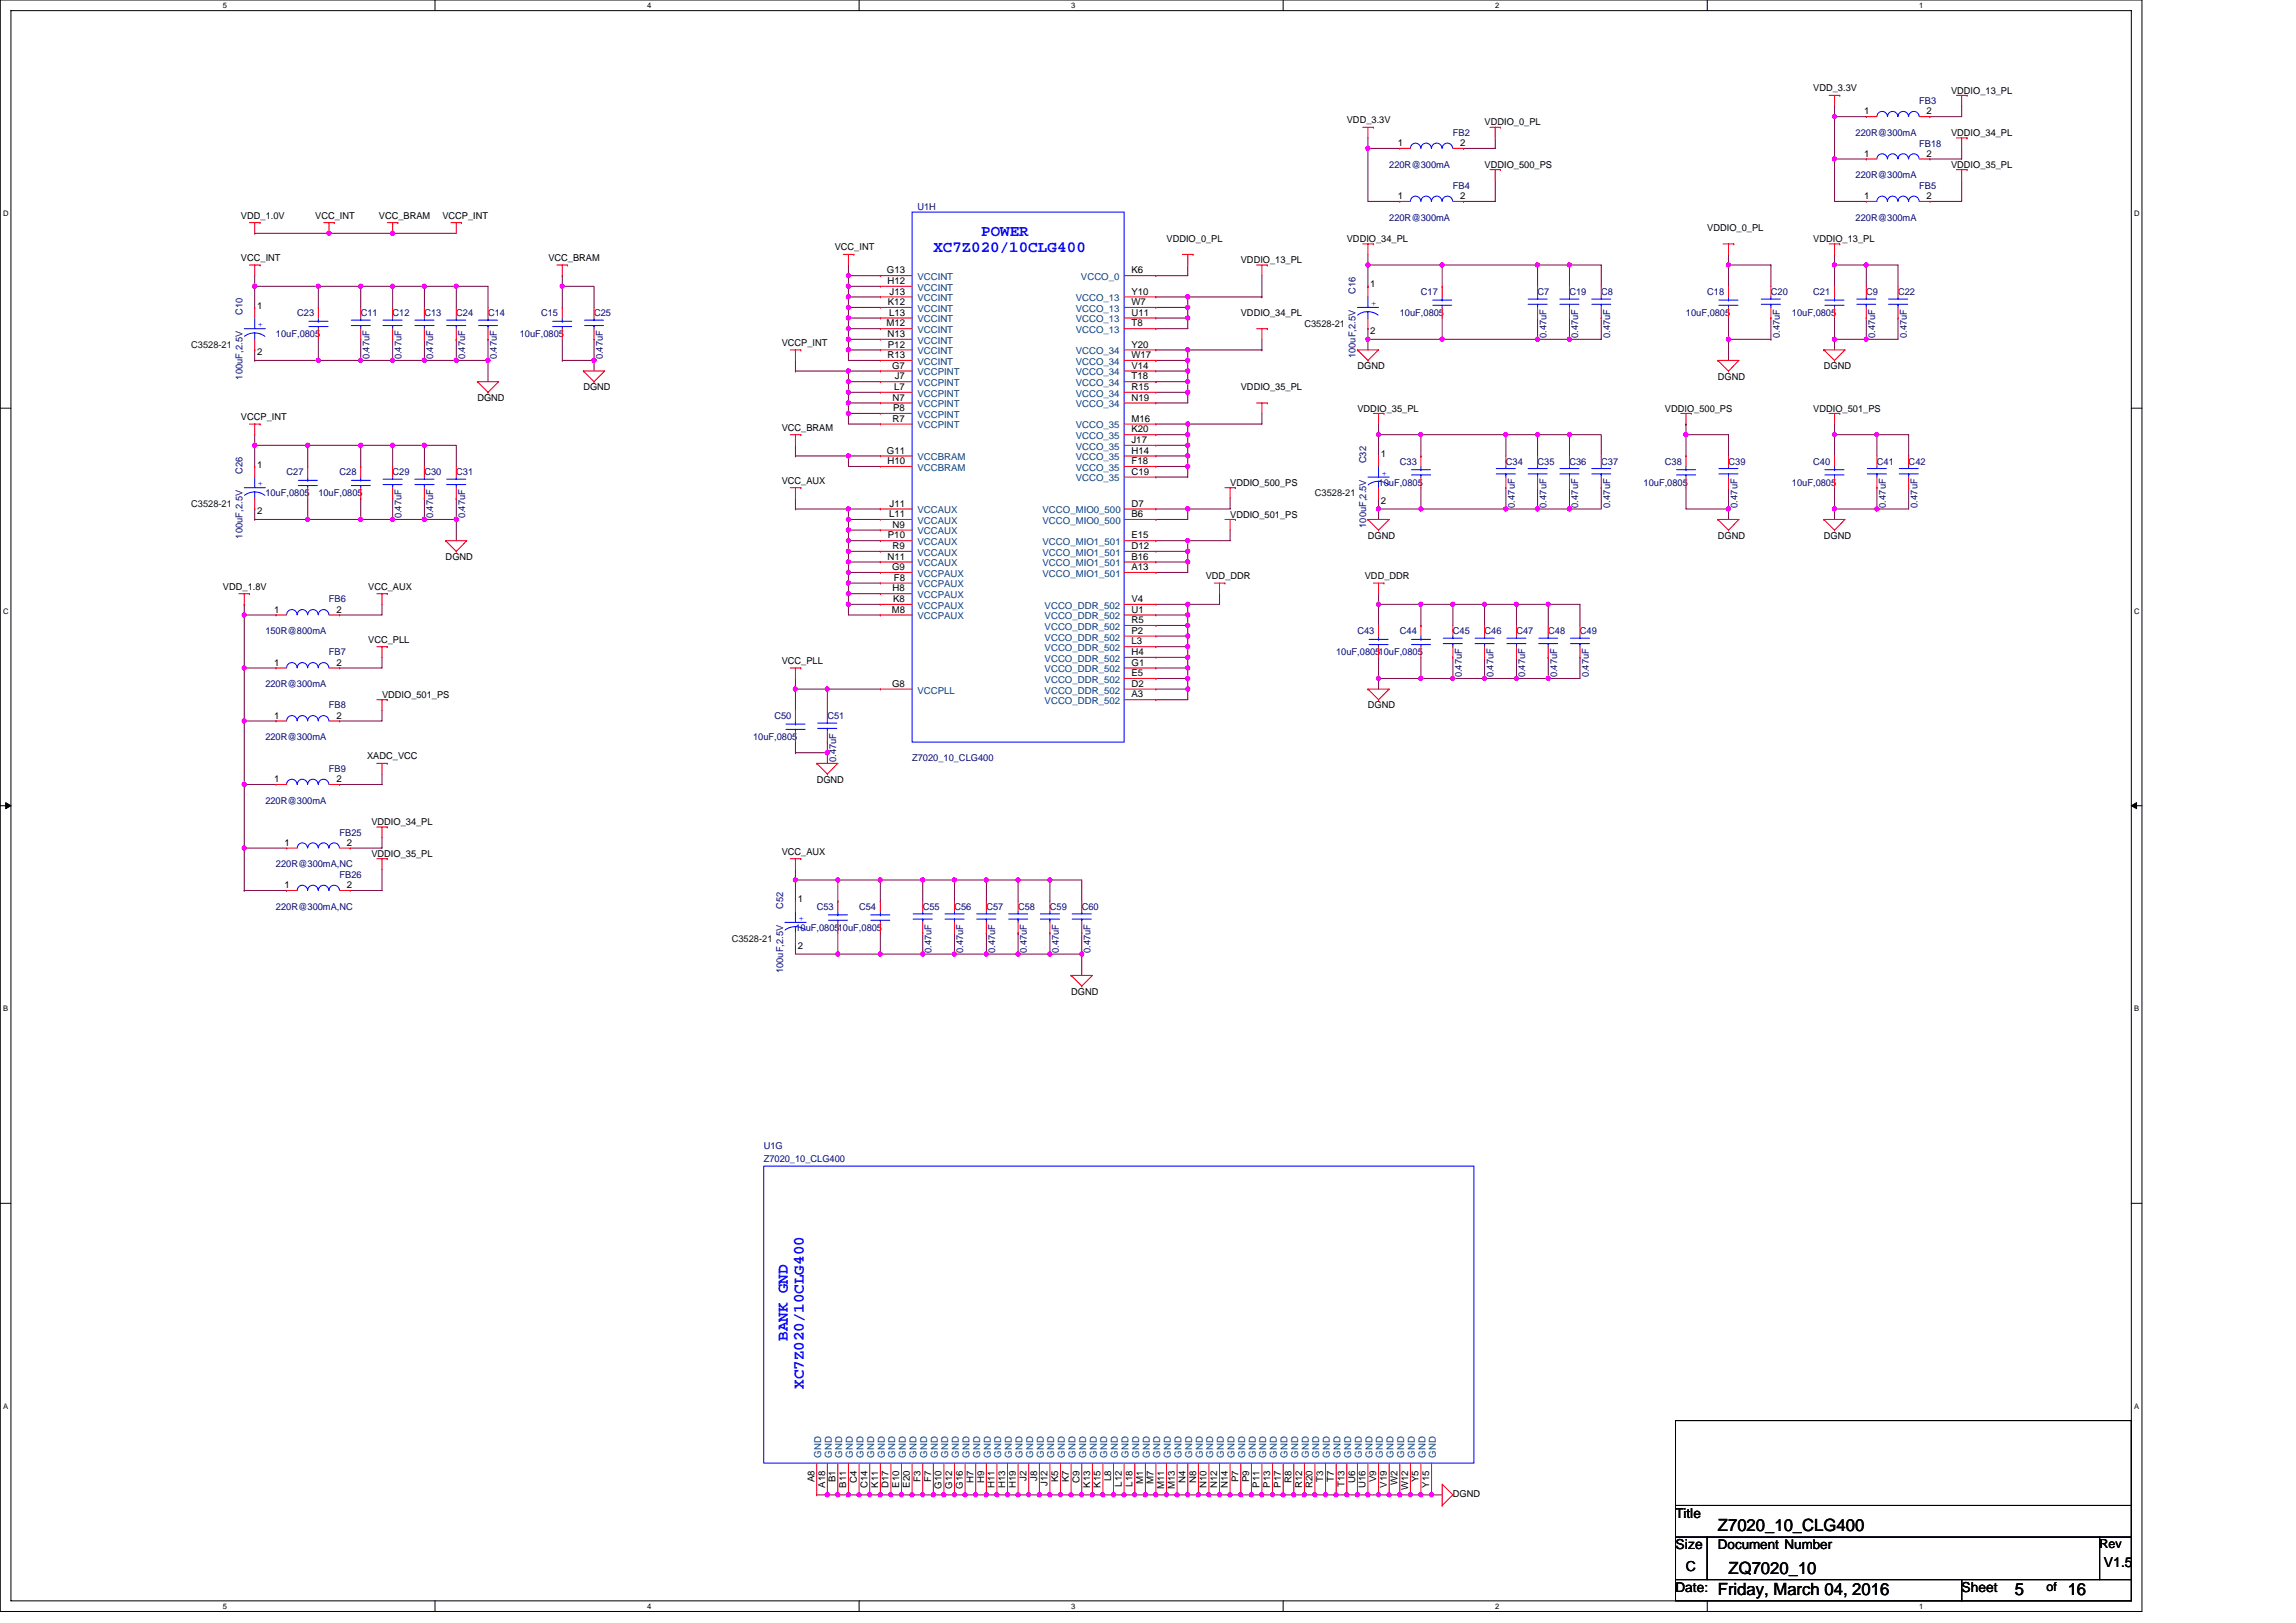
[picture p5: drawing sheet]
<svg xmlns="http://www.w3.org/2000/svg" width="297mm" height="210mm" viewBox="0 0 297 210" stroke-linecap="round" stroke-linejoin="round" font-family="sans-serif">
<defs><g id="words">
<g font-size="2.2">
<text x="222.2" y="198.1">Z7020_10_CLG400</text>
<text x="223.6" y="203.6">ZQ7020_10</text>
<text x="222.2" y="206.3">Friday, March 04, 2016</text>
<text x="260.6" y="206.3">5</text>
<text x="267.5" y="206.3">16</text>
</g>
<g font-size="2.1" fill="#00f">
<text x="120.8" y="32.6">XC7Z020/10CLG400</text>
<text x="127" y="30.5">POWER</text>
<text x="101.9" y="173.5" transform="rotate(-90 101.9 173.5)">BANK GND</text>
<text x="104" y="179.7" transform="rotate(-90 104 179.7)">XC7Z020/10CLG400</text>
</g>
<g font-size="1.8">
<text x="216.8" y="196.3">Title</text>
<text x="216.8" y="200.5">Size</text>
<text x="218.1" y="203.2">C</text>
<text x="272.2" y="202.7">V1.5</text>
<text x="216.8" y="205.9">Date:</text>
<text x="253.8" y="206">Sheet</text>
</g>
<text font-size="1.7" x="222.2" y="200.4">Document Number</text>
<g font-size="1.6">
<text x="271.6" y="200.3">Rev</text>
<text x="264.8" y="205.8">of</text>
</g>
<g font-size="1.2">
<text x="234.6" y="11.8">VDD_3.3V</text>
<text x="174.2" y="15.9">VDD_3.3V</text>
<text x="192.1" y="16.2">VDDIO_0_PL</text>
<text x="241.2" y="14.8">1</text>
<text x="249.3" y="14.8">2</text>
<text x="252.4" y="12.1">VDDIO_13_PL</text>
<text x="252.4" y="17.6">VDDIO_34_PL</text>
<text x="180.8" y="18.9">1</text>
<text x="188.9" y="18.9">2</text>
<text x="192.1" y="21.7">VDDIO_500_PS</text>
<text x="241.2" y="20.3">1</text>
<text x="249.3" y="20.3">2</text>
<text x="252.4" y="21.7">VDDIO_35_PL</text>
<text x="31.2" y="28.3">VDD_1.0V</text>
<text x="40.8" y="28.3">VCC_INT</text>
<text x="49" y="28.3">VCC_BRAM</text>
<text x="57.2" y="28.3">VCCP_INT</text>
<text x="180.8" y="25.8">1</text>
<text x="188.9" y="25.8">2</text>
<text x="220.9" y="29.9">VDDIO_0_PL</text>
<text x="241.2" y="25.8">1</text>
<text x="249.3" y="25.8">2</text>
<text x="31.2" y="33.8">VCC_INT</text>
<text x="70.9" y="33.8">VCC_BRAM</text>
<text x="108" y="32.4">VCC_INT</text>
<text x="114.7" y="35.4">G13</text>
<text x="146.4" y="35.4">K6</text>
<text x="150.9" y="31.3">VDDIO_0_PL</text>
<text x="160.5" y="34">VDDIO_13_PL</text>
<text x="174.2" y="31.3">VDDIO_34_PL</text>
<text x="234.6" y="31.3">VDDIO_13_PL</text>
<text x="33.2" y="39.9">1</text>
<text x="114.8" y="36.7">H12</text>
<text x="114.9" y="39.5">K12</text>
<text x="115" y="40.9">L13</text>
<text x="115.1" y="38.1">J13</text>
<text x="146.4" y="40.9">U11</text>
<text x="146.4" y="39.5">W7</text>
<text x="146.4" y="38.1">Y10</text>
<text x="160.5" y="40.9">VDDIO_34_PL</text>
<text x="177.3" y="37.2">1</text>
<text x="33.2" y="46">2</text>
<text x="101.1" y="44.7">VCCP_INT</text>
<text x="114.7" y="42.2">M12</text>
<text x="114.8" y="43.6">N13</text>
<text x="114.8" y="46.3">R13</text>
<text x="114.9" y="45">P12</text>
<text x="115.4" y="47.7">G7</text>
<text x="146.4" y="42.2">T8</text>
<text x="146.4" y="47.7">V14</text>
<text x="146.4" y="46.3">W17</text>
<text x="146.4" y="45">Y20</text>
<text x="175.6" y="47.8">DGND</text>
<text x="177.3" y="43.2">2</text>
<text x="236" y="47.8">DGND</text>
<text x="61.8" y="51.9">DGND</text>
<text x="75.5" y="50.5">DGND</text>
<text x="115.5" y="51.8">N7</text>
<text x="115.5" y="53.2">P8</text>
<text x="115.7" y="50.5">L7</text>
<text x="115.8" y="49.1">J7</text>
<text x="146.4" y="51.8">N19</text>
<text x="146.4" y="50.5">R15</text>
<text x="146.4" y="49.1">T18</text>
<text x="160.5" y="50.5">VDDIO_35_PL</text>
<text x="175.6" y="53.3">VDDIO_35_PL</text>
<text x="215.4" y="53.3">VDDIO_500_PS</text>
<text x="222.2" y="49.1">DGND</text>
<text x="234.6" y="53.3">VDDIO_501_PS</text>
<text x="31.2" y="54.3">VCCP_INT</text>
<text x="101.1" y="55.7">VCC_BRAM</text>
<text x="114.7" y="58.7">G11</text>
<text x="115.5" y="54.6">R7</text>
<text x="146.4" y="58.7">H14</text>
<text x="146.4" y="57.3">J17</text>
<text x="146.4" y="55.9">K20</text>
<text x="146.4" y="54.6">M16</text>
<text x="178.6" y="59.1">1</text>
<text x="33.2" y="60.5">1</text>
<text x="101.1" y="62.6">VCC_AUX</text>
<text x="114.8" y="60">H10</text>
<text x="115.1" y="65.6">J11</text>
<text x="146.4" y="65.6">D7</text>
<text x="146.4" y="61.4">C19</text>
<text x="146.4" y="60">F18</text>
<text x="159.1" y="62.8">VDDIO_500_PS</text>
<text x="178.6" y="65.2">2</text>
<text x="33.2" y="66.5">2</text>
<text x="114.9" y="69.7">P10</text>
<text x="115" y="66.9">L11</text>
<text x="115.5" y="68.3">N9</text>
<text x="115.5" y="71">R9</text>
<text x="146.4" y="66.9">B6</text>
<text x="146.4" y="71">D12</text>
<text x="146.4" y="69.7">E15</text>
<text x="159.1" y="67">VDDIO_501_PS</text>
<text x="177" y="69.7">DGND</text>
<text x="222.2" y="69.7">DGND</text>
<text x="236" y="69.7">DGND</text>
<text x="28.8" y="76.3">VDD_1.8V</text>
<text x="47.6" y="76.3">VCC_AUX</text>
<text x="57.7" y="72.5">DGND</text>
<text x="114.8" y="72.4">N11</text>
<text x="115.4" y="73.8">G9</text>
<text x="115.5" y="76.5">H8</text>
<text x="115.5" y="77.9">K8</text>
<text x="115.6" y="75.1">F8</text>
<text x="146.4" y="73.8">A13</text>
<text x="146.4" y="72.4">B16</text>
<text x="146.4" y="77.9">V4</text>
<text x="156" y="74.9">VDD_DDR</text>
<text x="176.6" y="74.9">VDD_DDR</text>
<text x="35.5" y="79.3">1</text>
<text x="43.5" y="79.3">2</text>
<text x="47.6" y="83.1">VCC_PLL</text>
<text x="115.4" y="79.3">M8</text>
<text x="146.4" y="83.4">L3</text>
<text x="146.4" y="82">P2</text>
<text x="146.4" y="80.6">R5</text>
<text x="146.4" y="79.3">U1</text>
<text x="35.5" y="86.1">1</text>
<text x="43.5" y="86.1">2</text>
<text x="101.1" y="85.9">VCC_PLL</text>
<text x="115.4" y="88.9">G8</text>
<text x="146.4" y="88.9">D2</text>
<text x="146.4" y="87.5">E5</text>
<text x="146.4" y="86.1">G1</text>
<text x="146.4" y="84.8">H4</text>
<text x="35.5" y="93">1</text>
<text x="43.5" y="93">2</text>
<text x="49.4" y="90.3">VDDIO_501_PS</text>
<text x="146.4" y="90.2">A3</text>
<text x="177" y="91.7">DGND</text>
<text x="35.5" y="101.2">1</text>
<text x="43.5" y="101.2">2</text>
<text x="47.5" y="98.2">XADC_VCC</text>
<text x="105.7" y="101.3">DGND</text>
<text x="48" y="106.7">VDDIO_34_PL</text>
<text x="36.8" y="109.4">1</text>
<text x="44.9" y="109.4">2</text>
<text x="48" y="110.8">VDDIO_35_PL</text>
<text x="101.1" y="110.6">VCC_AUX</text>
<text x="36.8" y="114.9">1</text>
<text x="44.9" y="114.9">2</text>
<text x="103.2" y="116.7">1</text>
<text x="103.2" y="122.8">2</text>
<text x="138.6" y="128.7">DGND</text>
<text x="105.4" y="191.8" transform="rotate(-90 105.4 191.8)">A8</text>
<text x="108.1" y="191.8" transform="rotate(-90 108.1 191.8)">B1</text>
<text x="110.8" y="191.9" transform="rotate(-90 110.8 191.9)">C4</text>
<text x="119.1" y="191.7" transform="rotate(-90 119.1 191.7)">F3</text>
<text x="120.5" y="191.7" transform="rotate(-90 120.5 191.7)">F7</text>
<text x="125.9" y="191.9" transform="rotate(-90 125.9 191.9)">H7</text>
<text x="127.3" y="191.9" transform="rotate(-90 127.3 191.9)">H9</text>
<text x="132.8" y="191.6" transform="rotate(-90 132.8 191.6)">J2</text>
<text x="134.2" y="191.6" transform="rotate(-90 134.2 191.6)">J8</text>
<text x="136.9" y="191.8" transform="rotate(-90 136.9 191.8)">K5</text>
<text x="138.3" y="191.8" transform="rotate(-90 138.3 191.8)">K7</text>
<text x="139.7" y="191.9" transform="rotate(-90 139.7 191.9)">C9</text>
<text x="143.8" y="191.6" transform="rotate(-90 143.8 191.6)">L8</text>
<text x="147.9" y="192" transform="rotate(-90 147.9 192)">M1</text>
<text x="149.2" y="192" transform="rotate(-90 149.2 192)">M7</text>
<text x="153.4" y="191.9" transform="rotate(-90 153.4 191.9)">N4</text>
<text x="154.7" y="191.9" transform="rotate(-90 154.7 191.9)">N8</text>
<text x="160.2" y="191.8" transform="rotate(-90 160.2 191.8)">P7</text>
<text x="161.6" y="191.8" transform="rotate(-90 161.6 191.8)">P9</text>
<text x="167.1" y="191.9" transform="rotate(-90 167.1 191.9)">R8</text>
<text x="171.2" y="191.7" transform="rotate(-90 171.2 191.7)">T3</text>
<text x="172.6" y="191.7" transform="rotate(-90 172.6 191.7)">T7</text>
<text x="175.3" y="191.9" transform="rotate(-90 175.3 191.9)">U6</text>
<text x="178.1" y="191.8" transform="rotate(-90 178.1 191.8)">V9</text>
<text x="183.5" y="191.8" transform="rotate(-90 183.5 191.8)">Y5</text>
<text x="106.7" y="192.5" transform="rotate(-90 106.7 192.5)">A18</text>
<text x="109.5" y="192.5" transform="rotate(-90 109.5 192.5)">B11</text>
<text x="112.2" y="192.6" transform="rotate(-90 112.2 192.6)">C14</text>
<text x="113.6" y="192.5" transform="rotate(-90 113.6 192.5)">K11</text>
<text x="115" y="192.6" transform="rotate(-90 115 192.6)">D17</text>
<text x="116.3" y="192.5" transform="rotate(-90 116.3 192.5)">E10</text>
<text x="117.7" y="192.5" transform="rotate(-90 117.7 192.5)">E20</text>
<text x="121.8" y="192.6" transform="rotate(-90 121.8 192.6)">G10</text>
<text x="123.2" y="192.6" transform="rotate(-90 123.2 192.6)">G12</text>
<text x="124.6" y="192.6" transform="rotate(-90 124.6 192.6)">G16</text>
<text x="128.7" y="192.6" transform="rotate(-90 128.7 192.6)">H11</text>
<text x="130" y="192.6" transform="rotate(-90 130 192.6)">H13</text>
<text x="131.4" y="192.6" transform="rotate(-90 131.4 192.6)">H19</text>
<text x="135.5" y="192.3" transform="rotate(-90 135.5 192.3)">J12</text>
<text x="141" y="192.5" transform="rotate(-90 141 192.5)">K13</text>
<text x="142.4" y="192.5" transform="rotate(-90 142.4 192.5)">K15</text>
<text x="145.1" y="192.3" transform="rotate(-90 145.1 192.3)">L12</text>
<text x="146.5" y="192.3" transform="rotate(-90 146.5 192.3)">L18</text>
<text x="150.6" y="192.7" transform="rotate(-90 150.6 192.7)">M11</text>
<text x="152" y="192.7" transform="rotate(-90 152 192.7)">M13</text>
<text x="156.1" y="192.6" transform="rotate(-90 156.1 192.6)">N10</text>
<text x="157.5" y="192.6" transform="rotate(-90 157.5 192.6)">N12</text>
<text x="158.9" y="192.6" transform="rotate(-90 158.9 192.6)">N14</text>
<text x="163" y="192.5" transform="rotate(-90 163 192.5)">P11</text>
<text x="164.3" y="192.5" transform="rotate(-90 164.3 192.5)">P13</text>
<text x="165.7" y="192.5" transform="rotate(-90 165.7 192.5)">P17</text>
<text x="168.5" y="192.6" transform="rotate(-90 168.5 192.6)">R12</text>
<text x="169.8" y="192.6" transform="rotate(-90 169.8 192.6)">R20</text>
<text x="173.9" y="192.4" transform="rotate(-90 173.9 192.4)">T13</text>
<text x="176.7" y="192.6" transform="rotate(-90 176.7 192.6)">U16</text>
<text x="179.4" y="192.5" transform="rotate(-90 179.4 192.5)">V19</text>
<text x="180.8" y="192.1" transform="rotate(-90 180.8 192.1)">W2</text>
<text x="182.2" y="192.8" transform="rotate(-90 182.2 192.8)">W12</text>
<text x="184.9" y="192.5" transform="rotate(-90 184.9 192.5)">Y15</text>
<text x="188" y="193.7">DGND</text>
</g>
<g font-size="1.2" fill="#000080">
<text x="188" y="17.6">FB2</text>
<text x="240.1" y="17.6">220R@300mA</text>
<text x="248.3" y="13.5">FB3</text>
<text x="179.7" y="21.7">220R@300mA</text>
<text x="240.1" y="23.1">220R@300mA</text>
<text x="248.3" y="19">FB18</text>
<text x="118.7" y="27.2">U1H</text>
<text x="179.7" y="28.6">220R@300mA</text>
<text x="188" y="24.4">FB4</text>
<text x="240.1" y="28.6">220R@300mA</text>
<text x="248.3" y="24.4">FB5</text>
<text x="31.4" y="40.7" transform="rotate(-90 31.4 40.7)">C10</text>
<text x="38.5" y="40.9">C23</text>
<text x="46.7" y="40.9">C11</text>
<text x="50.8" y="40.9">C12</text>
<text x="54.9" y="40.9">C13</text>
<text x="59" y="40.9">C24</text>
<text x="63.1" y="40.9">C14</text>
<text x="70" y="40.9">C15</text>
<text x="76.9" y="40.9">C25</text>
<text x="175.4" y="38" transform="rotate(-90 175.4 38)">C16</text>
<text x="181.1" y="40.9">10uF,0805</text>
<text x="183.8" y="38.2">C17</text>
<text x="198.9" y="38.2">C7</text>
<text x="203" y="38.2">C19</text>
<text x="207.2" y="38.2">C8</text>
<text x="218.1" y="40.9">10uF,0805</text>
<text x="220.9" y="38.2">C18</text>
<text x="229.1" y="38.2">C20</text>
<text x="231.8" y="40.9">10uF,0805</text>
<text x="234.6" y="38.2">C21</text>
<text x="241.4" y="38.2">C9</text>
<text x="245.6" y="38.2">C22</text>
<text x="35.7" y="43.6">10uF,0805</text>
<text x="47.8" y="46.5" transform="rotate(-90 47.8 46.5)">0.47uF</text>
<text x="51.9" y="46.5" transform="rotate(-90 51.9 46.5)">0.47uF</text>
<text x="56" y="46.5" transform="rotate(-90 56 46.5)">0.47uF</text>
<text x="60.2" y="46.5" transform="rotate(-90 60.2 46.5)">0.47uF</text>
<text x="64.3" y="46.5" transform="rotate(-90 64.3 46.5)">0.47uF</text>
<text x="67.2" y="43.6">10uF,0805</text>
<text x="78" y="46.5" transform="rotate(-90 78 46.5)">0.47uF</text>
<text x="175.4" y="46.4" transform="rotate(-90 175.4 46.4)">100uF,2.5V</text>
<text x="200.1" y="43.8" transform="rotate(-90 200.1 43.8)">0.47uF</text>
<text x="204.2" y="43.8" transform="rotate(-90 204.2 43.8)">0.47uF</text>
<text x="208.3" y="43.8" transform="rotate(-90 208.3 43.8)">0.47uF</text>
<text x="230.2" y="43.8" transform="rotate(-90 230.2 43.8)">0.47uF</text>
<text x="242.6" y="43.8" transform="rotate(-90 242.6 43.8)">0.47uF</text>
<text x="246.7" y="43.8" transform="rotate(-90 246.7 43.8)">0.47uF</text>
<text x="31.4" y="49.1" transform="rotate(-90 31.4 49.1)">100uF,2.5V</text>
<text x="176.8" y="59.9" transform="rotate(-90 176.8 59.9)">C32</text>
<text x="31.4" y="61.3" transform="rotate(-90 31.4 61.3)">C26</text>
<text x="34.3" y="64.2">10uF,0805</text>
<text x="37.1" y="61.5">C27</text>
<text x="41.2" y="64.2">10uF,0805</text>
<text x="43.9" y="61.5">C28</text>
<text x="50.8" y="61.5">C29</text>
<text x="54.9" y="61.5">C30</text>
<text x="59" y="61.5">C31</text>
<text x="178.3" y="62.8">10uF,0805</text>
<text x="181.1" y="60.1">C33</text>
<text x="194.8" y="60.1">C34</text>
<text x="196" y="65.7" transform="rotate(-90 196 65.7)">0.47uF</text>
<text x="198.9" y="60.1">C35</text>
<text x="200.1" y="65.7" transform="rotate(-90 200.1 65.7)">0.47uF</text>
<text x="203" y="60.1">C36</text>
<text x="204.2" y="65.7" transform="rotate(-90 204.2 65.7)">0.47uF</text>
<text x="207.2" y="60.1">C37</text>
<text x="208.3" y="65.7" transform="rotate(-90 208.3 65.7)">0.47uF</text>
<text x="212.6" y="62.8">10uF,0805</text>
<text x="215.4" y="60.1">C38</text>
<text x="223.6" y="60.1">C39</text>
<text x="224.8" y="65.7" transform="rotate(-90 224.8 65.7)">0.47uF</text>
<text x="231.8" y="62.8">10uF,0805</text>
<text x="234.6" y="60.1">C40</text>
<text x="242.8" y="60.1">C41</text>
<text x="244" y="65.7" transform="rotate(-90 244 65.7)">0.47uF</text>
<text x="246.9" y="60.1">C42</text>
<text x="248.1" y="65.7" transform="rotate(-90 248.1 65.7)">0.47uF</text>
<text x="31.4" y="69.7" transform="rotate(-90 31.4 69.7)">100uF,2.5V</text>
<text x="51.9" y="67.1" transform="rotate(-90 51.9 67.1)">0.47uF</text>
<text x="56" y="67.1" transform="rotate(-90 56 67.1)">0.47uF</text>
<text x="60.2" y="67.1" transform="rotate(-90 60.2 67.1)">0.47uF</text>
<text x="176.8" y="68.3" transform="rotate(-90 176.8 68.3)">100uF,2.5V</text>
<text x="42.6" y="77.9">FB6</text>
<text x="34.3" y="82">150R@800mA</text>
<text x="175.6" y="82">C43</text>
<text x="181.1" y="82">C44</text>
<text x="188" y="82">C45</text>
<text x="192.1" y="82">C46</text>
<text x="196.2" y="82">C47</text>
<text x="200.3" y="82">C48</text>
<text x="204.4" y="82">C49</text>
<text x="34.3" y="88.9">220R@300mA</text>
<text x="42.6" y="84.8">FB7</text>
<text x="172.9" y="84.8">10uF,080510uF,0805</text>
<text x="189.1" y="87.7" transform="rotate(-90 189.1 87.7)">0.47uF</text>
<text x="193.2" y="87.7" transform="rotate(-90 193.2 87.7)">0.47uF</text>
<text x="197.3" y="87.7" transform="rotate(-90 197.3 87.7)">0.47uF</text>
<text x="201.4" y="87.7" transform="rotate(-90 201.4 87.7)">0.47uF</text>
<text x="205.5" y="87.7" transform="rotate(-90 205.5 87.7)">0.47uF</text>
<text x="34.3" y="95.8">220R@300mA</text>
<text x="42.6" y="91.7">FB8</text>
<text x="97.4" y="95.8">10uF,0805</text>
<text x="100.2" y="93">C50</text>
<text x="107" y="93">C51</text>
<text x="42.6" y="99.9">FB9</text>
<text x="108.2" y="98.6" transform="rotate(-90 108.2 98.6)">0.47uF</text>
<text x="118" y="98.5">Z7020_10_CLG400</text>
<text x="34.3" y="104">220R@300mA</text>
<text x="35.7" y="112.2">220R@300mA,NC</text>
<text x="43.9" y="113.6">FB26</text>
<text x="43.9" y="108.1">FB25</text>
<text x="35.7" y="117.7">220R@300mA,NC</text>
<text x="101.3" y="117.6" transform="rotate(-90 101.3 117.6)">C52</text>
<text x="105.7" y="117.7">C53</text>
<text x="111.1" y="117.7">C54</text>
<text x="119.4" y="117.7">C55</text>
<text x="123.5" y="117.7">C56</text>
<text x="127.6" y="117.7">C57</text>
<text x="131.7" y="117.7">C58</text>
<text x="135.8" y="117.7">C59</text>
<text x="140" y="117.7">C60</text>
<text x="101.3" y="125.9" transform="rotate(-90 101.3 125.9)">100uF,2.5V</text>
<text x="102.9" y="120.5">10uF,080510uF,0805</text>
<text x="120.5" y="123.3" transform="rotate(-90 120.5 123.3)">0.47uF</text>
<text x="124.6" y="123.3" transform="rotate(-90 124.6 123.3)">0.47uF</text>
<text x="128.8" y="123.3" transform="rotate(-90 128.8 123.3)">0.47uF</text>
<text x="132.9" y="123.3" transform="rotate(-90 132.9 123.3)">0.47uF</text>
<text x="137" y="123.3" transform="rotate(-90 137 123.3)">0.47uF</text>
<text x="141.1" y="123.3" transform="rotate(-90 141.1 123.3)">0.47uF</text>
<text x="98.8" y="148.7">U1G</text>
<text x="98.8" y="150.3">Z7020_10_CLG400</text>
</g>
<g font-size="1.2" fill="#004080">
<text x="118.7" y="36.2">VCCINT</text>
<text x="118.7" y="37.6">VCCINT</text>
<text x="118.7" y="39">VCCINT</text>
<text x="118.7" y="40.3">VCCINT</text>
<text x="118.7" y="41.7">VCCINT</text>
<text x="139.2" y="41.7">VCCO_13</text>
<text x="139.2" y="40.3">VCCO_13</text>
<text x="139.2" y="39">VCCO_13</text>
<text x="139.8" y="36.2">VCCO_0</text>
<text x="118.7" y="43.1">VCCINT</text>
<text x="118.7" y="44.5">VCCINT</text>
<text x="118.7" y="45.8">VCCINT</text>
<text x="118.7" y="47.2">VCCINT</text>
<text x="139.2" y="43.1">VCCO_13</text>
<text x="139.2" y="47.2">VCCO_34</text>
<text x="139.2" y="45.8">VCCO_34</text>
<text x="118.7" y="48.6">VCCPINT</text>
<text x="118.7" y="50">VCCPINT</text>
<text x="118.7" y="51.3">VCCPINT</text>
<text x="118.7" y="52.7">VCCPINT</text>
<text x="139.2" y="52.7">VCCO_34</text>
<text x="139.2" y="51.3">VCCO_34</text>
<text x="139.2" y="50">VCCO_34</text>
<text x="139.2" y="48.6">VCCO_34</text>
<text x="118.7" y="59.6">VCCBRAM</text>
<text x="118.7" y="54.1">VCCPINT</text>
<text x="118.7" y="55.4">VCCPINT</text>
<text x="139.2" y="59.6">VCCO_35</text>
<text x="139.2" y="58.2">VCCO_35</text>
<text x="139.2" y="56.8">VCCO_35</text>
<text x="139.2" y="55.4">VCCO_35</text>
<text x="118.7" y="60.9">VCCBRAM</text>
<text x="139.2" y="62.3">VCCO_35</text>
<text x="139.2" y="60.9">VCCO_35</text>
<text x="118.7" y="66.4">VCCAUX</text>
<text x="118.7" y="67.8">VCCAUX</text>
<text x="118.7" y="69.2">VCCAUX</text>
<text x="118.7" y="70.5">VCCAUX</text>
<text x="118.7" y="71.9">VCCAUX</text>
<text x="134.9" y="67.8">VCCO_MIO0_500</text>
<text x="134.9" y="66.4">VCCO_MIO0_500</text>
<text x="134.9" y="71.9">VCCO_MIO1_501</text>
<text x="134.9" y="70.5">VCCO_MIO1_501</text>
<text x="118.7" y="73.3">VCCAUX</text>
<text x="118.7" y="74.6">VCCPAUX</text>
<text x="118.7" y="76">VCCPAUX</text>
<text x="118.7" y="77.4">VCCPAUX</text>
<text x="134.9" y="74.6">VCCO_MIO1_501</text>
<text x="134.9" y="73.3">VCCO_MIO1_501</text>
<text x="118.7" y="78.8">VCCPAUX</text>
<text x="118.7" y="80.1">VCCPAUX</text>
<text x="135.1" y="82.9">VCCO_DDR_502</text>
<text x="135.1" y="81.5">VCCO_DDR_502</text>
<text x="135.1" y="80.1">VCCO_DDR_502</text>
<text x="135.1" y="78.8">VCCO_DDR_502</text>
<text x="118.7" y="89.7">VCCPLL</text>
<text x="135.1" y="89.7">VCCO_DDR_502</text>
<text x="135.1" y="88.3">VCCO_DDR_502</text>
<text x="135.1" y="87">VCCO_DDR_502</text>
<text x="135.1" y="85.6">VCCO_DDR_502</text>
<text x="135.1" y="84.2">VCCO_DDR_502</text>
<text x="135.1" y="91.1">VCCO_DDR_502</text>
<text x="106.2" y="188.6" transform="rotate(-90 106.2 188.6)">GND</text>
<text x="107.6" y="188.6" transform="rotate(-90 107.6 188.6)">GND</text>
<text x="109" y="188.6" transform="rotate(-90 109 188.6)">GND</text>
<text x="110.3" y="188.6" transform="rotate(-90 110.3 188.6)">GND</text>
<text x="111.7" y="188.6" transform="rotate(-90 111.7 188.6)">GND</text>
<text x="113.1" y="188.6" transform="rotate(-90 113.1 188.6)">GND</text>
<text x="114.5" y="188.6" transform="rotate(-90 114.5 188.6)">GND</text>
<text x="115.8" y="188.6" transform="rotate(-90 115.8 188.6)">GND</text>
<text x="117.2" y="188.6" transform="rotate(-90 117.2 188.6)">GND</text>
<text x="118.6" y="188.6" transform="rotate(-90 118.6 188.6)">GND</text>
<text x="119.9" y="188.6" transform="rotate(-90 119.9 188.6)">GND</text>
<text x="121.3" y="188.6" transform="rotate(-90 121.3 188.6)">GND</text>
<text x="122.7" y="188.6" transform="rotate(-90 122.7 188.6)">GND</text>
<text x="124.1" y="188.6" transform="rotate(-90 124.1 188.6)">GND</text>
<text x="125.4" y="188.6" transform="rotate(-90 125.4 188.6)">GND</text>
<text x="126.8" y="188.6" transform="rotate(-90 126.8 188.6)">GND</text>
<text x="128.2" y="188.6" transform="rotate(-90 128.2 188.6)">GND</text>
<text x="129.5" y="188.6" transform="rotate(-90 129.5 188.6)">GND</text>
<text x="130.9" y="188.6" transform="rotate(-90 130.9 188.6)">GND</text>
<text x="132.3" y="188.6" transform="rotate(-90 132.3 188.6)">GND</text>
<text x="133.7" y="188.6" transform="rotate(-90 133.7 188.6)">GND</text>
<text x="135" y="188.6" transform="rotate(-90 135 188.6)">GND</text>
<text x="136.4" y="188.6" transform="rotate(-90 136.4 188.6)">GND</text>
<text x="137.8" y="188.6" transform="rotate(-90 137.8 188.6)">GND</text>
<text x="139.1" y="188.6" transform="rotate(-90 139.1 188.6)">GND</text>
<text x="140.5" y="188.6" transform="rotate(-90 140.5 188.6)">GND</text>
<text x="141.9" y="188.6" transform="rotate(-90 141.9 188.6)">GND</text>
<text x="143.3" y="188.6" transform="rotate(-90 143.3 188.6)">GND</text>
<text x="144.6" y="188.6" transform="rotate(-90 144.6 188.6)">GND</text>
<text x="146" y="188.6" transform="rotate(-90 146 188.6)">GND</text>
<text x="147.4" y="188.6" transform="rotate(-90 147.4 188.6)">GND</text>
<text x="148.8" y="188.6" transform="rotate(-90 148.8 188.6)">GND</text>
<text x="150.1" y="188.6" transform="rotate(-90 150.1 188.6)">GND</text>
<text x="151.5" y="188.6" transform="rotate(-90 151.5 188.6)">GND</text>
<text x="152.9" y="188.6" transform="rotate(-90 152.9 188.6)">GND</text>
<text x="154.2" y="188.6" transform="rotate(-90 154.2 188.6)">GND</text>
<text x="155.6" y="188.6" transform="rotate(-90 155.6 188.6)">GND</text>
<text x="157" y="188.6" transform="rotate(-90 157 188.6)">GND</text>
<text x="158.3" y="188.6" transform="rotate(-90 158.3 188.6)">GND</text>
<text x="159.7" y="188.6" transform="rotate(-90 159.7 188.6)">GND</text>
<text x="161.1" y="188.6" transform="rotate(-90 161.1 188.6)">GND</text>
<text x="162.5" y="188.6" transform="rotate(-90 162.5 188.6)">GND</text>
<text x="163.8" y="188.6" transform="rotate(-90 163.8 188.6)">GND</text>
<text x="165.2" y="188.6" transform="rotate(-90 165.2 188.6)">GND</text>
<text x="166.6" y="188.6" transform="rotate(-90 166.6 188.6)">GND</text>
<text x="168" y="188.6" transform="rotate(-90 168 188.6)">GND</text>
<text x="169.3" y="188.6" transform="rotate(-90 169.3 188.6)">GND</text>
<text x="170.7" y="188.6" transform="rotate(-90 170.7 188.6)">GND</text>
<text x="172.1" y="188.6" transform="rotate(-90 172.1 188.6)">GND</text>
<text x="173.4" y="188.6" transform="rotate(-90 173.4 188.6)">GND</text>
<text x="174.8" y="188.6" transform="rotate(-90 174.8 188.6)">GND</text>
<text x="176.2" y="188.6" transform="rotate(-90 176.2 188.6)">GND</text>
<text x="177.5" y="188.6" transform="rotate(-90 177.5 188.6)">GND</text>
<text x="178.9" y="188.6" transform="rotate(-90 178.9 188.6)">GND</text>
<text x="180.3" y="188.6" transform="rotate(-90 180.3 188.6)">GND</text>
<text x="181.7" y="188.6" transform="rotate(-90 181.7 188.6)">GND</text>
<text x="183" y="188.6" transform="rotate(-90 183 188.6)">GND</text>
<text x="184.4" y="188.6" transform="rotate(-90 184.4 188.6)">GND</text>
<text x="185.8" y="188.6" transform="rotate(-90 185.8 188.6)">GND</text>
</g>
<g font-size="1.2" fill="#004000">
<text x="24.7" y="45">C3528-21</text>
<text x="168.8" y="42.3">C3528-21</text>
<text x="24.7" y="65.6">C3528-21</text>
<text x="170.1" y="64.2">C3528-21</text>
<text x="94.7" y="121.8">C3528-21</text>
</g>
<g font-size="1.1" fill="#00f">
<text x="177.4" y="39.6">+</text>
<text x="33.4" y="42.4">+</text>
<text x="33.4" y="62.9">+</text>
<text x="178.8" y="61.6">+</text>
<text x="103.3" y="119.2">+</text>
</g>
<g font-size="1">
<text x="28.8" y="1">5</text>
<text x="83.7" y="1">4</text>
<text x="138.6" y="1">3</text>
<text x="193.4" y="1">2</text>
<text x="248.3" y="1">1</text>
<text x=".4" y="28">D</text>
<text x="276.1" y="28">D</text>
<text x=".4" y="79.4">C</text>
<text x="276.1" y="79.4">C</text>
<text x=".4" y="130.9">B</text>
<text x="276.1" y="130.9">B</text>
<text x=".4" y="182.3">A</text>
<text x="276.1" y="182.3">A</text>
<text x="28.8" y="208.2">5</text>
<text x="83.7" y="208.2">4</text>
<text x="138.6" y="208.2">3</text>
<text x="193.4" y="208.2">2</text>
<text x="248.3" y="208.2">1</text>
</g>
</g></defs>
<path d="M0 0h277.1v208.5h-277.1zM1.4 1.4h274.3v205.7h-274.3z" fill="none" stroke="#000" stroke-width=".13"/>
<g fill="#fff">
<path d="M28.8 .1h.6v1.1h-.6z"/>
<path d="M28.8 207.3h.6v1.1h-.6z"/>
</g>
<path d="M56.3 0v1.4M56.3 207.1v1.4" fill="none" stroke="#000" stroke-width=".13"/>
<g fill="#fff">
<path d="M83.7 .1h.6v1.1h-.6z"/>
<path d="M83.7 207.3h.6v1.1h-.6z"/>
</g>
<path d="M111.1 0v1.4M111.1 207.1v1.4" fill="none" stroke="#000" stroke-width=".13"/>
<g fill="#fff">
<path d="M138.6 .1h.5v1.1h-.5z"/>
<path d="M138.6 207.3h.5v1.1h-.5z"/>
</g>
<path d="M166 0v1.4M166 207.1v1.4" fill="none" stroke="#000" stroke-width=".13"/>
<g fill="#fff">
<path d="M193.4 .1h.6v1.1h-.6z"/>
<path d="M193.4 207.3h.6v1.1h-.6z"/>
</g>
<path d="M220.9 0v1.4M220.9 207.1v1.4" fill="none" stroke="#000" stroke-width=".13"/>
<g fill="#fff">
<path d="M248.3 .1h.6v1.1h-.6z"/>
<path d="M248.3 207.3h.6v1.1h-.6z"/>
<path d="M.4 27.1h.7v1.1h-.7z"/>
<path d="M276.1 27.1h.7v1.1h-.7z"/>
<path d="M.4 78.5h.7v1.1h-.7z"/>
<path d="M276.1 78.5h.7v1.1h-.7z"/>
</g>
<path d="M0 52.8h1.4M275.7 52.8h1.4" fill="none" stroke="#000" stroke-width=".13"/>
<g fill="#fff">
<path d="M.4 130h.7v1.1h-.7z"/>
<path d="M276.1 130h.7v1.1h-.7z"/>
</g>
<path d="M0 104.2h1.4M275.7 104.2h1.4" fill="none" stroke="#000" stroke-width=".13"/>
<path d="M.7 103.8l.7 .4-.7 .4zM275.7 104.2l.7-.4v.8z" fill="#000" stroke="#000" stroke-width=".13"/>
<g fill="#fff">
<path d="M.4 181.4h.7v1.1h-.7z"/>
<path d="M276.1 181.4h.7v1.1h-.7z"/>
</g>
<path d="M0 155.7h1.4M275.7 155.7h1.4M216.8 183.8h58.9v11h-58.9zM216.8 194.8h58.9v4.1h-58.9zM216.8 198.9h4.1v5.5h-4.1zM220.9 198.9h50.7v5.5h-50.7zM271.6 198.9h4.1v5.5h-4.1zM216.8 204.4h37v2.7h-37zM253.8 204.4h21.9v2.7h-21.9z" fill="none" stroke="#000" stroke-width=".13"/>
<g fill="none" stroke="#800040" stroke-width=".13">
<path d="M177 19.2v6.9h4.1M177 19.2h.1M177 17.8v1.4M177 19.2h4.1M193.4 17.8v1.4h-4.1M237.3 13.7h.1M237.3 13.7v1.4M241.4 15.1h-4.1v5.5M253.8 13.7v1.4h-4.1M253.8 19.2v1.4h-4.1M33 37h.1M33 35.7v1.3"/>
<path d="M33 30.2h.1M33 30.2h17.8M33 37v2.8M33 37h8.2M41.2 37h5.5v2.8M41.2 37v2.8M46.7 37h.1M46.7 37h8.2M50.8 37v2.8M50.8 37h.1M50.8 30.2h.1M50.8 30.2h8.2"/>
<path d="M54.9 37v2.8M54.9 37h4.1M59 37h4.1v2.8M59 37v2.8M59 37h.1M72.7 37h4.2v2.8M72.7 37v2.8M72.7 35.7h.1M72.7 35.7v1.3M109.8 35.7v1.3M109.8 37h.1M109.8 38.4v1.4"/>
<path d="M109.8 39.8h.1M109.8 35.7h4.1M109.8 37h4.1M109.8 38.4h4.1M109.8 39.8h4.1M109.8 34.3h.1M109.8 34.3v1.4M109.8 37v1.4M109.8 39.8v1.3M149.5 38.4h4.2M149.5 39.8h4.2M153.7 38.4v1.4"/>
<path d="M153.7 39.8h.1M153.7 34.3v1.4h-4.2M153.7 39.8v1.3M153.7 38.4h9.6M163.3 38.4h.1M163.3 35.7v2.7M177 34.3h9.6M177 32.9v1.4M177 34.3h.1M177 34.3v2.7M186.6 34.3v2.7M186.6 34.3h12.3"/>
<path d="M193.4 23.3v2.8h-4.1M198.9 34.3v2.7M198.9 34.3h4.1M198.9 34.3h.1M203 34.3h4.2v2.7M203 34.3h.1M203 34.3v2.7M223.6 34.3v2.7M223.6 32.9v1.4M223.6 34.3h5.5M229.1 34.3v2.7M229.1 34.3h.1"/>
<path d="M237.3 34.3h.1M237.3 32.9v1.4M237.3 34.3h4.1M237.3 20.6v5.5h4.1M237.3 20.6h.1M237.3 34.3v2.7M237.3 20.6h4.1M241.4 34.3h4.2v2.7M241.4 34.3v2.7M241.4 34.3h.1M253.8 23.3v2.8h-4.1M33 57.6h.1"/>
<path d="M33 56.2v1.4M33 46.6h.1M33 57.6v2.7M33 45.3v1.3M33 46.6h8.2M33 57.6h13.7M39.8 57.6v2.7M39.8 57.6h.1M41.2 46.6h5.5M41.2 43.9v2.7M46.7 43.9v2.7M46.7 46.6h.1"/>
<path d="M46.7 57.6h4.1v2.7M46.7 57.6v2.7M46.7 46.6h8.2M50.8 46.6h.1M50.8 43.9v2.7M50.8 57.6h.1M50.8 57.6h4.1M54.9 46.6h4.1M54.9 43.9v2.7M54.9 57.6v2.7M54.9 57.6h4.1v2.7M59 43.9h.1"/>
<path d="M59 46.6h4.1M59 43.9v2.7M63.1 43.9v2.7M63.1 46.6h.1M63.1 46.6v2.8M72.7 46.6h.1M72.7 43.9v2.7M72.7 46.6h4.2M76.9 43.9v2.7M76.9 46.6v1.4M102.9 48h.1M102.9 46.6v1.4"/>
<path d="M102.9 59h.1M102.9 57.6v1.4M102.9 48h6.9M102.9 59h6.9M109.8 41.1v1.4M109.8 42.5h.1M109.8 43.9v1.4M109.8 45.3h.1M109.8 41.1h4.1M109.8 43.9h4.1M109.8 45.3h4.1M109.8 45.3v1.3h4.1"/>
<path d="M109.8 48h.1M109.8 49.4v1.4M109.8 50.8v1.3M109.8 52.1h.1M109.8 53.5v1.4h4.1M109.8 48h4.1M109.8 49.4h4.1M109.8 50.8h.1M109.8 52.1h4.1M109.8 53.5h4.1M109.8 59v1.3h4.1M109.8 59h4.1"/>
<path d="M109.8 42.5v1.4M109.8 48v1.4M109.8 52.1v1.4M109.8 42.5h4.1M109.8 50.8h4.1M149.5 41.1h4.2M149.5 45.3h4.2M149.5 46.6h.1M149.5 48h4.2M149.5 49.4h.1M149.5 50.8h4.2M149.5 54.9h4.2"/>
<path d="M149.5 56.2h4.2M149.5 57.6h4.2M149.5 59h4.2M149.5 46.6h4.2M149.5 49.4h4.2M153.7 41.1v1.4h-4.2M153.7 45.3v1.3M153.7 46.6h.1M153.7 48v1.4M153.7 49.4h.1M153.7 50.8v1.3h-4.2M153.7 54.9v1.3"/>
<path d="M153.7 56.2h.1M153.7 57.6v1.4M153.7 59h.1M153.7 54.9h.1M153.7 46.6v1.4M153.7 49.4v1.4M153.7 56.2v1.4M153.7 59v1.3M153.7 45.3h9.6M163.3 53.5v1.4h-9.6M163.3 45.3h.1M163.3 43.9v1.4"/>
<path d="M177 43.9h9.6M177 43.9h.1M177 42.5v1.4M177 43.9v1.4M178.3 56.2h5.5M178.3 56.2h.1M178.3 54.9v1.3M178.3 56.2v2.8M183.8 56.2h.1M183.8 56.2v2.8M183.8 56.2h11M186.6 41.1v2.8"/>
<path d="M186.6 43.9h16.4M194.8 56.2v2.8M194.8 56.2h4.1M198.9 41.1v2.8M198.9 43.9h.1M198.9 56.2h.1M198.9 56.2v2.8M198.9 56.2h4.1M203 41.1v2.8M203 56.2h4.2v2.8M203 56.2v2.8M207.2 41.1v2.8h-4.2"/>
<path d="M218.1 54.9h.1M218.1 56.2h5.5v2.8M218.1 56.2v2.8M218.1 54.9v1.3M223.6 41.1v2.8M223.6 43.9v2.7M223.6 43.9h5.5M229.1 41.1v2.8M229.1 43.9h.1M237.3 43.9h.1M237.3 56.2v2.8M237.3 56.2h9.6v2.8"/>
<path d="M237.3 41.1v2.8M237.3 56.2h.1M237.3 54.9v1.3M237.3 43.9v1.4M241.4 41.1v2.8M241.4 43.9h.1M242.8 56.2v2.8M242.8 56.2h.1M245.6 41.1v2.8h-8.3M31.6 78.2h.1M31.6 79.6h4.1M31.6 79.6v6.8"/>
<path d="M31.6 78.2v1.4M33 67.2h.1M33 65.8v1.4M33 67.2h6.8M39.8 67.2h11M39.8 64.5v2.7M46.7 64.5h.1M46.7 64.5v2.7M49.4 78.2v1.4h-5.5M50.8 67.2h4.1M50.8 64.5h.1M50.8 64.5v2.7"/>
<path d="M54.9 64.5h.1M54.9 67.2h4.1M54.9 64.5v2.7M59 67.2v2.8M59 64.5h.1M59 64.5v2.7M102.9 64.5v1.3M102.9 65.8h.1M102.9 65.8h6.9M109.8 65.8h.1M109.8 67.2h.1M109.8 72.7h.1"/>
<path d="M109.8 74.1h.1M109.8 75.4v1.4M109.8 76.8h.1M109.8 78.2h.1M109.8 68.6h.1M109.8 70h.1M109.8 71.3v1.4M109.8 65.8h4.1M109.8 67.2h4.1M109.8 68.6h4.1M109.8 74.1h4.1M109.8 75.4h4.1"/>
<path d="M109.8 76.8h4.1M109.8 78.2h4.1M109.8 76.8v2.8h4.1M109.8 70h4.1M109.8 71.3h4.1M109.8 65.8v5.5M109.8 72.7v2.7M109.8 72.7h4.1M149.5 78.2h4.2M149.5 79.6h4.2M149.5 70h4.2M149.5 71.3h4.2"/>
<path d="M149.5 72.7h4.2M149.5 65.8h4.2M149.5 60.3h4.2M153.7 78.2h.1M153.7 79.6h.1M153.7 65.8v1.4h-4.2M153.7 70h.1M153.7 71.3h.1M153.7 72.7v1.4h-4.2M153.7 65.8h.1M153.7 60.3v1.4h-4.2M153.7 70v2.7"/>
<path d="M153.7 78.2v4.1M157.8 76.8v1.4h-4.1M159.1 64.5v1.3h-5.4M159.1 68.6v1.4h-5.4M178.3 76.8v1.4M178.3 78.2h5.5M178.3 78.2h.1M178.3 65.8h5.5M178.3 65.8h.1M178.3 64.5v1.3M178.3 65.8v1.4M178.3 78.2v2.7"/>
<path d="M183.8 78.2h.1M183.8 78.2h4.2M183.8 65.8h.1M183.8 63.1v2.7M183.8 65.8h11M183.8 78.2v2.7M188 78.2h.1M188 78.2h4.1M188 78.2v2.7M192.1 78.2h4.1M192.1 78.2h.1M192.1 78.2v2.7"/>
<path d="M194.8 65.8h4.1M194.8 63.1v2.7M196.2 78.2h.1M196.2 78.2h4.1M196.2 78.2v2.7M198.9 63.1v2.7M198.9 65.8h.1M198.9 65.8h4.1M200.3 78.2h4.1v2.7M200.3 78.2h.1M200.3 78.2v2.7M203 63.1v2.7"/>
<path d="M207.2 63.1v2.7h-4.2M218.1 63.1v2.7h5.5M223.6 63.1v2.7M223.6 65.8h.1M223.6 65.8v1.4M237.3 63.1v2.7M237.3 65.8h.1M237.3 65.8h5.5M237.3 65.8v1.4M242.8 63.1v2.7M242.8 65.8h.1M246.9 63.1v2.7h-4.1"/>
<path d="M31.6 86.4h4.1M31.6 93.3h4.1M31.6 86.4h.1M31.6 93.3v8.2h4.1M31.6 86.4v6.9M49.4 85v1.4h-5.5M49.4 91.9v1.4h-5.5M102.9 87.8v1.4M102.9 89.2h.1M102.9 96v1.4M102.9 97.4h.1M102.9 89.2v2.7"/>
<path d="M102.9 89.2h4.1M102.9 97.4h4.1M107 96v2.8M107 89.2v2.7M107 89.2h6.9M149.5 80.9h4.2M149.5 82.3h4.2M149.5 83.7h4.2M149.5 85h4.2M149.5 86.4h4.2M149.5 87.8h4.2M149.5 89.2h4.2"/>
<path d="M153.7 80.9h.1M153.7 82.3v1.4M153.7 83.7h.1M153.7 85v1.4M153.7 86.4h.1M153.7 87.8h.1M153.7 89.2v1.3h-4.2M153.7 83.7v1.3M153.7 86.4v2.8M178.3 85h.1M178.3 87.8h.1M178.3 87.8v1.4"/>
<path d="M178.3 87.8h5.5M178.3 85v2.8M183.8 85v2.8M183.8 87.8h4.2M188 87.8h.1M188 85v2.8M188 87.8h8.2M192.1 87.8h.1M192.1 85v2.8M196.2 87.8h4.1M196.2 85v2.8M200.3 85h.1"/>
<path d="M200.3 85v2.8M204.4 85v2.8h-4.1M31.6 109.7h.1M31.6 115.2h5.5M31.6 115.2h.1M31.6 101.5v8.2M37.1 109.7h-5.5v5.5M49.4 100.1v1.4h-5.5M49.4 108.4v1.3h-4.1M49.4 112.5v2.7h-4.1M102.9 112.5v1.4M102.9 113.9v2.7"/>
<path d="M102.9 113.9h5.5M108.4 113.9h5.5M108.4 113.9v2.7M108.4 113.9h.1M113.9 113.9v2.7M113.9 113.9h9.6M119.4 113.9v2.7M119.4 113.9h.1M123.5 113.9v2.7M123.5 113.9h4.1M127.6 113.9v2.7M127.6 113.9h.1"/>
<path d="M127.6 113.9h12.4v2.7M131.7 113.9h.1M131.7 113.9v2.7M135.8 113.9v2.7M135.8 113.9h.1M102.9 122.1v1.3h5.5M108.4 123.4h5.5M108.4 120.7v2.7M108.4 123.4h.1M113.9 120.7v2.7M113.9 123.4h9.6M119.4 120.7v2.7"/>
<path d="M119.4 123.4h.1M123.5 120.7v2.7M123.5 123.4h4.1M127.6 120.7v2.7h8.2M127.6 120.7h.1M131.7 120.7h.1M131.7 120.7v2.7M135.8 120.7v2.7M135.8 123.4h.1M135.8 123.4h4.2M140 120.7v2.7M140 123.4v2.8"/>
<path d="M105.7 193.4h1.3M107 193.4h.1M107 193.4h4.1M108.4 193.4h.1M111.1 193.4h.1M111.1 193.4h4.1M112.5 193.4h.1M115.2 193.4h.1M115.2 193.4h2.8M118 193.4h.1M118 193.4h4.1M119.4 193.4h.1"/>
<path d="M122.1 193.4h.1M122.1 193.4h4.1M123.5 193.4h.1M126.2 193.4h.1M126.2 193.4h2.8M129 193.4h.1M129 193.4h2.7M131.7 193.4h.1M131.7 193.4h4.1M133.1 193.4h.1M135.8 193.4h.1M135.8 193.4h2.8"/>
<path d="M138.6 193.4h.1M138.6 193.4h2.7M141.3 193.4h.1M141.3 193.4h2.8M144.1 193.4h.1M144.1 193.4h4.1M145.4 193.4h.1M148.2 193.4h.1M148.2 193.4h2.7M150.9 193.4h.1M150.9 193.4h2.8M153.7 193.4h.1"/>
<path d="M153.7 193.4h2.7M156.4 193.4h.1M156.4 193.4h2.7M159.1 193.4h.1M159.1 193.4h5.5M160.5 193.4h.1M161.9 193.4h.1M164.6 193.4h.1M164.6 193.4h2.8M167.4 193.4h.1M167.4 193.4h2.7M170.1 193.4h.1"/>
<path d="M170.1 193.4h2.8M172.9 193.4h.1M172.9 193.4h4.1M174.2 193.4h.1M177 193.4h.1M177 193.4h2.7M179.7 193.4h.1M179.7 193.4h6.9M181.1 193.4h.1M182.5 193.4h.1M183.8 193.4h.1"/>
</g>
<g fill="#f0f" stroke="#f0f" stroke-width=".13">
<circle cx="109.8" cy="38.4" r=".27"/>
<circle cx="109.8" cy="37" r=".27"/>
<circle cx="109.8" cy="41.1" r=".27"/>
<circle cx="109.8" cy="39.8" r=".27"/>
<circle cx="109.8" cy="43.9" r=".27"/>
<circle cx="109.8" cy="45.3" r=".27"/>
<circle cx="109.8" cy="42.5" r=".27"/>
<circle cx="109.8" cy="35.7" r=".27"/>
<circle cx="109.8" cy="49.4" r=".27"/>
<circle cx="109.8" cy="53.5" r=".27"/>
<circle cx="109.8" cy="52.1" r=".27"/>
<circle cx="109.8" cy="50.7" r=".27"/>
<circle cx="109.8" cy="48" r=".27"/>
<circle cx="109.8" cy="67.2" r=".27"/>
<circle cx="109.8" cy="68.6" r=".27"/>
<circle cx="109.8" cy="74" r=".27"/>
<circle cx="109.8" cy="75.4" r=".27"/>
<circle cx="109.8" cy="76.8" r=".27"/>
<circle cx="109.8" cy="78.2" r=".27"/>
<circle cx="109.8" cy="65.8" r=".27"/>
<circle cx="109.8" cy="69.9" r=".27"/>
<circle cx="109.8" cy="71.3" r=".27"/>
<circle cx="109.8" cy="72.7" r=".27"/>
<circle cx="107" cy="89.1" r=".27"/>
<circle cx="102.9" cy="89.1" r=".27"/>
<circle cx="109.8" cy="59" r=".27"/>
<circle cx="153.7" cy="79.6" r=".27"/>
<circle cx="153.7" cy="78.2" r=".27"/>
<circle cx="153.7" cy="80.9" r=".27"/>
<circle cx="153.7" cy="82.3" r=".27"/>
<circle cx="153.7" cy="85" r=".27"/>
<circle cx="153.7" cy="83.7" r=".27"/>
<circle cx="153.7" cy="87.8" r=".27"/>
<circle cx="153.7" cy="86.4" r=".27"/>
<circle cx="153.7" cy="89.1" r=".27"/>
<circle cx="153.7" cy="71.3" r=".27"/>
<circle cx="153.7" cy="72.7" r=".27"/>
<circle cx="153.7" cy="65.8" r=".27"/>
<circle cx="200.3" cy="78.2" r=".27"/>
<circle cx="196.2" cy="78.2" r=".27"/>
<circle cx="200.3" cy="87.8" r=".27"/>
<circle cx="196.2" cy="87.8" r=".27"/>
<circle cx="192" cy="87.8" r=".27"/>
<circle cx="187.9" cy="87.8" r=".27"/>
<circle cx="192" cy="78.2" r=".27"/>
<circle cx="187.9" cy="78.2" r=".27"/>
<circle cx="183.8" cy="78.2" r=".27"/>
<circle cx="178.3" cy="78.2" r=".27"/>
<circle cx="178.3" cy="87.8" r=".27"/>
<circle cx="183.8" cy="87.8" r=".27"/>
<circle cx="107" cy="97.4" r=".27"/>
<circle cx="153.7" cy="41.1" r=".27"/>
<circle cx="153.7" cy="39.8" r=".27"/>
<circle cx="153.7" cy="48" r=".27"/>
<circle cx="153.7" cy="50.7" r=".27"/>
<circle cx="153.7" cy="46.6" r=".27"/>
<circle cx="153.7" cy="49.4" r=".27"/>
<circle cx="153.7" cy="57.6" r=".27"/>
<circle cx="153.7" cy="56.2" r=".27"/>
<circle cx="153.7" cy="60.3" r=".27"/>
<circle cx="153.7" cy="59" r=".27"/>
<circle cx="153.7" cy="54.9" r=".27"/>
<circle cx="203" cy="43.9" r=".27"/>
<circle cx="203" cy="34.3" r=".27"/>
<circle cx="237.3" cy="43.9" r=".27"/>
<circle cx="203" cy="65.8" r=".27"/>
<circle cx="198.9" cy="65.8" r=".27"/>
<circle cx="198.9" cy="56.2" r=".27"/>
<circle cx="194.8" cy="65.8" r=".27"/>
<circle cx="183.8" cy="65.8" r=".27"/>
<circle cx="203" cy="56.2" r=".27"/>
<circle cx="194.8" cy="56.2" r=".27"/>
<circle cx="183.8" cy="56.2" r=".27"/>
<circle cx="177" cy="43.9" r=".27"/>
<circle cx="186.6" cy="43.9" r=".27"/>
<circle cx="198.9" cy="43.9" r=".27"/>
<circle cx="186.6" cy="34.3" r=".27"/>
<circle cx="198.9" cy="34.3" r=".27"/>
<circle cx="177" cy="34.3" r=".27"/>
<circle cx="178.3" cy="56.2" r=".27"/>
<circle cx="178.3" cy="65.8" r=".27"/>
<circle cx="218.1" cy="56.2" r=".27"/>
<circle cx="237.3" cy="65.8" r=".27"/>
<circle cx="242.8" cy="65.8" r=".27"/>
<circle cx="242.8" cy="56.2" r=".27"/>
<circle cx="41.2" cy="37" r=".27"/>
<circle cx="32.9" cy="37" r=".27"/>
<circle cx="59" cy="46.6" r=".27"/>
<circle cx="46.7" cy="46.6" r=".27"/>
<circle cx="54.9" cy="46.6" r=".27"/>
<circle cx="50.8" cy="46.6" r=".27"/>
<circle cx="59" cy="37" r=".27"/>
<circle cx="46.7" cy="37" r=".27"/>
<circle cx="54.9" cy="37" r=".27"/>
<circle cx="50.8" cy="37" r=".27"/>
<circle cx="54.9" cy="57.6" r=".27"/>
<circle cx="50.8" cy="57.6" r=".27"/>
<circle cx="54.9" cy="67.2" r=".27"/>
<circle cx="39.8" cy="57.6" r=".27"/>
<circle cx="32.9" cy="57.6" r=".27"/>
<circle cx="50.8" cy="67.2" r=".27"/>
<circle cx="131.7" cy="123.4" r=".27"/>
<circle cx="127.6" cy="123.4" r=".27"/>
<circle cx="131.7" cy="113.8" r=".27"/>
<circle cx="127.6" cy="113.8" r=".27"/>
<circle cx="123.5" cy="113.8" r=".27"/>
<circle cx="119.4" cy="113.8" r=".27"/>
<circle cx="123.5" cy="123.4" r=".27"/>
<circle cx="119.4" cy="123.4" r=".27"/>
<circle cx="135.8" cy="113.8" r=".27"/>
<circle cx="139.9" cy="123.4" r=".27"/>
<circle cx="135.8" cy="123.4" r=".27"/>
<circle cx="63.1" cy="46.6" r=".27"/>
<circle cx="76.8" cy="46.6" r=".27"/>
<circle cx="72.7" cy="37" r=".27"/>
<circle cx="31.6" cy="79.6" r=".27"/>
<circle cx="177" cy="19.2" r=".27"/>
<circle cx="42.5" cy="30.2" r=".27"/>
<circle cx="50.8" cy="30.2" r=".27"/>
<circle cx="41.2" cy="46.6" r=".27"/>
<circle cx="39.8" cy="67.2" r=".27"/>
<circle cx="46.7" cy="57.6" r=".27"/>
<circle cx="59" cy="67.2" r=".27"/>
<circle cx="237.3" cy="34.3" r=".27"/>
<circle cx="153.7" cy="69.9" r=".27"/>
<circle cx="237.3" cy="56.2" r=".27"/>
<circle cx="223.6" cy="65.8" r=".27"/>
<circle cx="31.6" cy="93.3" r=".27"/>
<circle cx="31.6" cy="86.4" r=".27"/>
<circle cx="46.7" cy="67.2" r=".27"/>
<circle cx="113.9" cy="113.8" r=".27"/>
<circle cx="113.9" cy="123.4" r=".27"/>
<circle cx="108.4" cy="193.4" r=".27"/>
<circle cx="107" cy="193.4" r=".27"/>
<circle cx="109.8" cy="193.4" r=".27"/>
<circle cx="112.5" cy="193.4" r=".27"/>
<circle cx="111.1" cy="193.4" r=".27"/>
<circle cx="113.9" cy="193.4" r=".27"/>
<circle cx="116.6" cy="193.4" r=".27"/>
<circle cx="115.2" cy="193.4" r=".27"/>
<circle cx="119.4" cy="193.4" r=".27"/>
<circle cx="118" cy="193.4" r=".27"/>
<circle cx="120.7" cy="193.4" r=".27"/>
<circle cx="123.5" cy="193.4" r=".27"/>
<circle cx="122.1" cy="193.4" r=".27"/>
<circle cx="124.8" cy="193.4" r=".27"/>
<circle cx="127.6" cy="193.4" r=".27"/>
<circle cx="126.2" cy="193.4" r=".27"/>
<circle cx="130.3" cy="193.4" r=".27"/>
<circle cx="129" cy="193.4" r=".27"/>
<circle cx="131.7" cy="193.4" r=".27"/>
<circle cx="134.5" cy="193.4" r=".27"/>
<circle cx="133.1" cy="193.4" r=".27"/>
<circle cx="137.2" cy="193.4" r=".27"/>
<circle cx="135.8" cy="193.4" r=".27"/>
<circle cx="139.9" cy="193.4" r=".27"/>
<circle cx="138.6" cy="193.4" r=".27"/>
<circle cx="142.7" cy="193.4" r=".27"/>
<circle cx="141.3" cy="193.4" r=".27"/>
<circle cx="144" cy="193.4" r=".27"/>
<circle cx="146.8" cy="193.4" r=".27"/>
<circle cx="145.4" cy="193.4" r=".27"/>
<circle cx="149.5" cy="193.4" r=".27"/>
<circle cx="148.2" cy="193.4" r=".27"/>
<circle cx="152.3" cy="193.4" r=".27"/>
<circle cx="150.9" cy="193.4" r=".27"/>
<circle cx="155" cy="193.4" r=".27"/>
<circle cx="153.7" cy="193.4" r=".27"/>
<circle cx="157.8" cy="193.4" r=".27"/>
<circle cx="156.4" cy="193.4" r=".27"/>
<circle cx="159.1" cy="193.4" r=".27"/>
<circle cx="160.5" cy="193.4" r=".27"/>
<circle cx="163.2" cy="193.4" r=".27"/>
<circle cx="161.9" cy="193.4" r=".27"/>
<circle cx="166" cy="193.4" r=".27"/>
<circle cx="164.6" cy="193.4" r=".27"/>
<circle cx="168.7" cy="193.4" r=".27"/>
<circle cx="167.4" cy="193.4" r=".27"/>
<circle cx="171.5" cy="193.4" r=".27"/>
<circle cx="170.1" cy="193.4" r=".27"/>
<circle cx="172.9" cy="193.4" r=".27"/>
<circle cx="175.6" cy="193.4" r=".27"/>
<circle cx="174.2" cy="193.4" r=".27"/>
<circle cx="178.3" cy="193.4" r=".27"/>
<circle cx="177" cy="193.4" r=".27"/>
<circle cx="179.7" cy="193.4" r=".27"/>
<circle cx="182.5" cy="193.4" r=".27"/>
<circle cx="181.1" cy="193.4" r=".27"/>
<circle cx="183.8" cy="193.4" r=".27"/>
<circle cx="185.2" cy="193.4" r=".27"/>
<circle cx="153.7" cy="45.3" r=".27"/>
<circle cx="153.7" cy="38.4" r=".27"/>
<circle cx="241.4" cy="43.9" r=".27"/>
<circle cx="241.4" cy="34.3" r=".27"/>
<circle cx="237.3" cy="15.1" r=".27"/>
<circle cx="102.9" cy="113.8" r=".27"/>
<circle cx="108.4" cy="113.8" r=".27"/>
<circle cx="108.4" cy="123.4" r=".27"/>
<circle cx="223.6" cy="34.3" r=".27"/>
<circle cx="223.6" cy="43.9" r=".27"/>
<circle cx="237.3" cy="20.6" r=".27"/>
<circle cx="31.6" cy="101.5" r=".27"/>
<circle cx="31.6" cy="109.7" r=".27"/>
</g>
<g fill="none" stroke="#f00" stroke-width=".13">
<path d="M176.3 16.5h1.4M177 16.5v1.3M177.7 16.5h.1M181.1 19.2h.1M181.1 19.2h1.4M188 19.2h1.3M189.3 19.2h.1M192.8 16.5h1.3M193.4 16.5v1.3M194.1 16.5h.1M236.6 12.3h1.4M237.3 12.3v1.4"/>
<path d="M238 12.3h.1M241.4 15.1h.1M241.4 15.1h1.4M248.3 15.1h1.4M249.7 15.1h.1M253.1 12.3h1.4M253.1 17.8h1.4M253.8 12.3v1.4M253.8 17.8v1.4M254.5 12.3h.1M254.5 17.8h.1M32.3 34.3h1.4"/>
<path d="M32.3 28.8h1.4M33 34.3v1.4M33 28.8v1.4M33 39.8h.1M33 39.8v1.3M33.7 34.3h.1M33.7 28.8h.1M41.2 39.8h.1M41.2 39.8v1.3M41.9 28.8h1.3M42.6 28.8v1.4M43.2 28.8h.1"/>
<path d="M46.7 39.8v1.3M50.1 28.8h1.4M50.8 28.8v1.4M50.8 39.8v1.3M51.5 28.8h.1M54.9 39.8v1.3M58.3 28.8h1.4M59 28.8v1.4M59 39.8v1.3M59.7 28.8h.1M63.1 39.8v1.3M72 34.3h1.4"/>
<path d="M72.7 34.3v1.4M72.7 39.8h.1M72.7 39.8v1.3M73.4 34.3h.1M76.9 39.8v1.3M109.1 32.9h1.4M109.8 32.9v1.4M110.5 32.9h.1M113.9 35.7h.1M113.9 37h.1M113.9 38.4h.1M113.9 39.8h.1"/>
<path d="M113.9 35.7h4.1M113.9 37h4.1M113.9 38.4h4.1M113.9 39.8h4.1M145.4 35.7h4.1M145.4 38.4h4.1M145.4 39.8h4.1M149.5 35.7h.1M149.5 39.8h.1M149.5 38.4h.1M153 32.9h1.3M153.7 32.9v1.4"/>
<path d="M154.3 32.9h.1M162.6 34.3h1.4M163.3 34.3v1.4M164 34.3h.1M176.3 31.6h1.4M177 31.6v1.3M177 37h.1M177 37v1.4M177.7 31.6h.1M181.1 26.1h.1M181.1 26.1h1.4M186.6 39.8v1.3"/>
<path d="M186.6 37h.1M186.6 37v1.4M188 26.1h1.3M189.3 26.1h.1M192.8 21.9h1.3M193.4 21.9v1.4M194.1 21.9h.1M198.9 37v1.4M198.9 39.8v1.3M203 37v1.4M203 39.8v1.3M207.2 37v1.4"/>
<path d="M207.2 39.8v1.3M222.9 31.6h1.4M223.6 31.6v1.3M223.6 39.8v1.3M223.6 37h.1M223.6 37v1.4M224.3 31.6h.1M229.1 37v1.4M229.1 39.8v1.3M236.6 31.6h1.4M237.3 31.6v1.3M237.3 39.8v1.3"/>
<path d="M237.3 37h.1M237.3 37v1.4M238 31.6h.1M241.4 20.6h.1M241.4 37v1.4M241.4 26.1h.1M241.4 20.6h1.4M241.4 26.1h1.4M241.4 39.8v1.3M245.6 37v1.4M245.6 39.8v1.3M248.3 20.6h1.4"/>
<path d="M248.3 26.1h1.4M249.7 20.6h.1M249.7 26.1h.1M253.1 21.9h1.4M253.8 21.9v1.4M254.5 21.9h.1M32.3 54.9h1.4M33 54.9v1.3M33 45.3h.1M33 43.9v1.4M33.7 54.9h.1M41.2 42.5v1.4"/>
<path d="M46.7 43.9h.1M46.7 42.5v1.4M50.8 43.9h.1M50.8 42.5v1.4M54.9 43.9h.1M54.9 42.5v1.4M59 43.9h.1M59 42.5v1.4M61.8 49.4h2.7l-1.4 1.4M61.8 49.4h.1M61.8 49.4l1.3 1.4M63.1 50.8h.1"/>
<path d="M63.1 43.9h.1M63.1 42.5v1.4M72.7 42.5v1.4M75.5 48h2.7l-1.3 1.4M75.5 48h.1M75.5 48l1.4 1.4M76.9 49.4h.1M76.9 43.9h.1M76.9 42.5v1.4M102.2 45.3h1.4M102.2 56.2h1.4M102.9 45.3v1.3"/>
<path d="M102.9 56.2v1.4M103.6 45.3h.1M103.6 56.2h.1M113.9 41.1h.1M113.9 42.5h.1M113.9 43.9h.1M113.9 45.3h.1M113.9 46.6h.1M113.9 59h.1M113.9 48h.1M113.9 49.4h.1M113.9 50.8h.1"/>
<path d="M113.9 52.1h.1M113.9 53.5h.1M113.9 54.9h.1M113.9 45.3h4.1M113.9 52.1h4.1M113.9 53.5h4.1M113.9 54.9h4.1M113.9 42.5h4.1M113.9 41.1h4.1M113.9 43.9h4.1M113.9 46.6h4.1M113.9 50.8h4.1"/>
<path d="M113.9 49.4h4.1M113.9 48h4.1M113.9 59h4.1M145.4 45.3h4.1M145.4 56.2h4.1M145.4 52.1h4.1M145.4 54.9h4.1M145.4 42.5h4.1M145.4 41.1h4.1M145.4 46.6h4.1M145.4 50.8h4.1M145.4 49.4h4.1"/>
<path d="M145.4 48h4.1M145.4 59h4.1M145.4 57.6h4.1M149.5 42.5h.1M149.5 41.1h.1M149.5 52.1h.1M149.5 50.8h.1M149.5 49.4h.1M149.5 48h.1M149.5 46.6h.1M149.5 45.3h.1M149.5 59h.1"/>
<path d="M149.5 57.6h.1M149.5 56.2h.1M149.5 54.9h.1M162.6 52.1h1.4M162.6 42.5h1.4M163.3 52.1v1.4M163.3 42.5v1.4M164 52.1h.1M164 42.5h.1M175.6 45.3h2.7l-1.3 1.3M175.6 45.3h.1M175.6 45.3l1.4 1.3"/>
<path d="M177 46.6h.1M177 42.5h.1M177 41.1v1.4M177.7 53.5h1.3M178.3 53.5v1.4M178.3 59h.1M178.3 59v1.3M179 53.5h.1M183.8 59h.1M183.8 59v1.3M194.8 59v1.3M198.9 59v1.3"/>
<path d="M198.9 41.1h.1M203 59v1.3M203 41.1h.1M207.2 59v1.3M207.2 41.1h.1M217.4 53.5h1.4M218.1 53.5v1.4M218.1 59h.1M218.1 59v1.3M218.8 53.5h.1M222.2 46.6h2.8l-1.4 1.4M222.2 46.6h.1"/>
<path d="M222.2 46.6l1.4 1.4M223.6 48h.1M223.6 59v1.3M229.1 41.1h.1M236 45.3h2.7l-1.4 1.3M236 45.3h.1M236 45.3l1.3 1.3M236.6 53.5h1.4M237.3 53.5v1.4M237.3 46.6h.1M237.3 59h.1M237.3 59v1.3"/>
<path d="M238 53.5h.1M241.4 41.1h.1M242.8 59v1.3M245.6 41.1h.1M246.9 59v1.3M30.9 76.8h1.4M31.6 76.8v1.4M32.3 76.8h.1M33 60.3h.1M33 65.8h.1M33 60.3v1.4M33 64.5v1.3"/>
<path d="M35.7 79.6h.1M35.7 79.6h1.4M39.8 63.1v1.4M39.8 60.3h.1M39.8 60.3v1.4M42.6 79.6h1.3M43.9 79.6h.1M46.7 63.1v1.4M46.7 60.3h.1M46.7 60.3v1.4M48.7 76.8h1.4M49.4 76.8v1.4"/>
<path d="M50.1 76.8h.1M50.8 60.3v1.4M50.8 64.5h.1M50.8 63.1v1.4M54.9 60.3v1.4M54.9 64.5h.1M54.9 63.1v1.4M57.7 70h2.7l-1.4 1.3M57.7 70h.1M57.7 70l1.3 1.3M59 71.3h.1M59 60.3v1.4"/>
<path d="M59 64.5h.1M59 63.1v1.4M102.2 63.1h1.4M102.9 63.1v1.4M103.6 63.1h.1M113.9 65.8h.1M113.9 67.2h.1M113.9 68.6h.1M113.9 70h.1M113.9 71.3h.1M113.9 72.7h.1M113.9 60.3h.1"/>
<path d="M113.9 74.1h.1M113.9 75.4h.1M113.9 76.8h.1M113.9 78.2h.1M113.9 79.6h.1M113.9 76.8h4.1M113.9 75.4h4.1M113.9 67.2h4.1M113.9 65.8h4.1M113.9 68.6h4.1M113.9 70h4.1M113.9 71.3h4.1"/>
<path d="M113.9 72.7h4.1M113.9 60.3h4.1M113.9 79.6h4.1M113.9 78.2h4.1M113.9 74.1h4.1M145.4 67.2h4.1M145.4 65.8h4.1M145.4 70h4.1M145.4 71.3h4.1M145.4 72.7h4.1M145.4 61.7h4.1M145.4 60.3h4.1"/>
<path d="M145.4 79.6h4.1M145.4 78.2h4.1M145.4 74.1h4.1M149.5 61.7h.1M149.5 60.3h.1M149.5 79.6h.1M149.5 78.2h.1M149.5 67.2h.1M149.5 65.8h.1M149.5 74.1h.1M149.5 72.7h.1M149.5 71.3h.1"/>
<path d="M149.5 70h.1M157.1 75.4h1.4M157.8 75.4v1.4M158.5 75.4h.1M158.5 63.1h1.3M158.5 67.2h1.3M159.1 63.1v1.4M159.1 67.2v1.4M159.8 63.1h.1M159.8 67.2h.1M177 67.2h2.7l-1.4 1.4M177 67.2h.1"/>
<path d="M177 67.2l1.3 1.4M177.7 75.4h1.3M178.3 68.6h.1M178.3 75.4v1.4M178.3 64.5h.1M178.3 63.1v1.4M179 75.4h.1M183.8 61.7v1.4M194.8 63.1h.1M194.8 61.7v1.4M198.9 63.1h.1M198.9 61.7v1.4"/>
<path d="M203 63.1h.1M203 61.7v1.4M207.2 63.1h.1M207.2 61.7v1.4M218.1 61.7v1.4M222.2 67.2h2.8l-1.4 1.4M222.2 67.2h.1M222.2 67.2l1.4 1.4M223.6 68.6h.1M223.6 63.1h.1M223.6 61.7v1.4M236 67.2h2.7l-1.4 1.4"/>
<path d="M236 67.2h.1M236 67.2l1.3 1.4M237.3 68.6h.1M237.3 61.7v1.4M242.8 63.1h.1M242.8 61.7v1.4M246.9 63.1h.1M246.9 61.7v1.4M35.7 93.3h.1M35.7 86.4h.1M35.7 86.4h1.4M35.7 93.3h1.4"/>
<path d="M42.6 86.4h1.3M42.6 93.3h1.3M43.9 93.3h.1M43.9 86.4h.1M48.7 83.7h1.4M48.7 90.5h1.4M48.7 98.8h1.4M49.4 83.7v1.3M49.4 90.5v1.4M49.4 98.8v1.3M50.1 83.7h.1M50.1 90.5h.1"/>
<path d="M50.1 98.8h.1M102.2 86.4h1.4M102.9 86.4v1.4M102.9 94.6v1.4M102.9 91.9h.1M102.9 91.9v1.4M103.6 86.4h.1M105.7 98.8h2.7l-1.4 1.3M105.7 98.8h.1M105.7 98.8l1.3 1.3M107 91.9v1.4M107 96h.1"/>
<path d="M107 94.6v1.4M113.9 89.2h.1M113.9 89.2h4.1M145.4 86.4h4.1M145.4 83.7h4.1M145.4 90.5h4.1M145.4 89.2h4.1M145.4 87.8h4.1M145.4 85h4.1M145.4 82.3h4.1M145.4 80.9h4.1M149.5 90.5h.1"/>
<path d="M149.5 89.2h.1M149.5 87.8h.1M149.5 86.4h.1M149.5 85h.1M149.5 83.7h.1M149.5 82.3h.1M149.5 80.9h.1M177 89.2h2.7l-1.4 1.3M177 89.2h.1M177 89.2l1.3 1.3M178.3 90.5h.1M178.3 83.7v1.3"/>
<path d="M178.3 80.9h.1M178.3 80.9v1.4M183.8 83.7v1.3M183.8 80.9h.1M183.8 80.9v1.4M188 80.9v1.4M188 85h.1M188 83.7v1.3M192.1 80.9v1.4M192.1 85h.1M192.1 83.7v1.3M196.2 80.9v1.4"/>
<path d="M196.2 85h.1M196.2 83.7v1.3M200.3 80.9v1.4M200.3 85h.1M200.3 83.7v1.3M204.4 80.9v1.4M204.4 85h.1M204.4 83.7v1.3M35.7 101.5h.1M35.7 101.5h1.4M37.1 115.2h.1M37.1 109.7h.1"/>
<path d="M37.1 115.2h1.4M37.1 109.7h1.4M42.6 101.5h1.3M43.9 101.5h.1M43.9 115.2h1.4M43.9 109.7h1.4M45.3 115.2h.1M45.3 109.7h.1M48.7 111.1h1.4M48.7 107h1.4M49.4 107v1.4M49.4 111.1v1.4"/>
<path d="M50.1 107h.1M50.1 111.1h.1M102.2 111.1h1.4M102.9 111.1v1.4M102.9 116.6h.1M102.9 116.6v1.4M103.6 111.1h.1M107 100.1h.1M108.4 119.3v1.4M108.4 116.6h.1M108.4 116.6v1.4M113.9 119.3v1.4"/>
<path d="M113.9 116.6h.1M113.9 116.6v1.4M119.4 116.6v1.4M119.4 119.3v1.4M123.5 116.6v1.4M123.5 119.3v1.4M127.6 116.6v1.4M127.6 119.3v1.4M131.7 116.6v1.4M131.7 119.3v1.4M135.8 116.6v1.4M135.8 119.3v1.4"/>
<path d="M140 116.6v1.4M140 119.3v1.4M102.9 122.1h.1M102.9 120.7v1.4M119.4 120.7h.1M123.5 120.7h.1M127.6 120.7h.1M131.7 120.7h.1M135.8 120.7h.1M138.6 126.2h2.7l-1.3 1.4M138.6 126.2h.1M138.6 126.2l1.4 1.4"/>
<path d="M140 127.6h.1M140 120.7h.1M105.7 193.4h.1M105.7 189.3v4.1M107 193.4h.1M107 189.3v4.1M108.4 193.4h.1M108.4 189.3v4.1M109.8 193.4h.1M109.8 189.3v4.1M111.1 193.4h.1M111.1 189.3v4.1"/>
<path d="M112.5 193.4h.1M112.5 189.3v4.1M113.9 193.4h.1M113.9 189.3v4.1M115.2 193.4h.1M115.2 189.3v4.1M116.6 193.4h.1M116.6 189.3v4.1M118 193.4h.1M118 189.3v4.1M119.4 193.4h.1M119.4 189.3v4.1"/>
<path d="M120.8 193.4h.1M120.8 189.3v4.1M122.1 193.4h.1M122.1 189.3v4.1M123.5 193.4h.1M123.5 189.3v4.1M124.9 193.4h.1M124.9 189.3v4.1M126.2 193.4h.1M126.2 189.3v4.1M127.6 193.4h.1M127.6 189.3v4.1"/>
<path d="M129 193.4h.1M129 189.3v4.1M130.3 193.4h.1M130.3 189.3v4.1M131.7 193.4h.1M131.7 189.3v4.1M133.1 193.4h.1M133.1 189.3v4.1M134.5 193.4h.1M134.5 189.3v4.1M135.8 193.4h.1M135.8 189.3v4.1"/>
<path d="M137.2 193.4h.1M137.2 189.3v4.1M138.6 193.4h.1M138.6 189.3v4.1M140 193.4h.1M140 189.3v4.1M141.3 193.4h.1M141.3 189.3v4.1M142.7 193.4h.1M142.7 189.3v4.1M144.1 193.4h.1M144.1 189.3v4.1"/>
<path d="M145.4 193.4h.1M145.4 189.3v4.1M146.8 193.4h.1M146.8 189.3v4.1M148.2 193.4h.1M148.2 189.3v4.1M149.5 193.4h.1M149.5 189.3v4.1M150.9 193.4h.1M150.9 189.3v4.1M152.3 193.4h.1M152.3 189.3v4.1"/>
<path d="M153.7 193.4h.1M153.7 189.3v4.1M155 193.4h.1M155 189.3v4.1M156.4 193.4h.1M156.4 189.3v4.1M157.8 193.4h.1M157.8 189.3v4.1M159.1 193.4h.1M159.1 189.3v4.1M160.5 193.4h.1M160.5 189.3v4.1"/>
<path d="M161.9 193.4h.1M161.9 189.3v4.1M163.3 193.4h.1M163.3 189.3v4.1M164.6 193.4h.1M164.6 189.3v4.1M166 193.4h.1M166 189.3v4.1M167.4 193.4h.1M167.4 189.3v4.1M168.8 193.4h.1M168.8 189.3v4.1"/>
<path d="M170.1 193.4h.1M170.1 189.3v4.1M171.5 193.4h.1M171.5 189.3v4.1M172.9 193.4h.1M172.9 189.3v4.1M174.2 193.4h.1M174.2 189.3v4.1M175.6 193.4h.1M175.6 189.3v4.1M177 193.4h.1M177 189.3v4.1"/>
<path d="M178.3 193.4h.1M178.3 189.3v4.1M179.7 193.4h.1M179.7 189.3v4.1M181.1 193.4h.1M181.1 189.3v4.1M182.5 193.4h.1M182.5 189.3v4.1M183.8 193.4h.1M183.8 189.3v4.1M185.2 193.4h.1M185.2 189.3v4.1"/>
<path d="M186.6 194.8h.1M188 193.4l-1.4-1.4v2.8M188 193.4h.1M188 193.4l-1.4 1.4"/>
</g>
<g fill="none" stroke="#00f" stroke-width=".13">
<path d="M182.5 19.2a.67 .67 0 0 1 .6-.7 .67 .67 0 0 1 .7 .7M183.8 19.2a.68 .68 0 0 1 .7-.7 .68 .68 0 0 1 .7 .7 .69 .69 0 0 1 .7-.7 .69 .69 0 0 1 .7 .7M186.6 19.2a.68 .68 0 0 1 .7-.7 .68 .68 0 0 1 .6 .7M242.8 15.1a.68 .68 0 0 1 .7-.7 .68 .68 0 0 1 .7 .7 .68 .68 0 0 1 .7-.7 .68 .68 0 0 1 .6 .7M245.6 15.1a.68 .68 0 0 1 .6-.7 .68 .68 0 0 1 .7 .7M246.9 15.1a.68 .68 0 0 1 .7-.7 .68 .68 0 0 1 .7 .7M118 27.4h27.4v68.6h-27.4zM175.6 39.8h2.7M177 38.4v1.4M182.5 26a.67 .67 0 0 1 .6-.6 .67 .67 0 0 1 .7 .6M183.8 26a.68 .68 0 0 1 .7-.6 .68 .68 0 0 1 .7 .6 .69 .69 0 0 1 .7-.6 .69 .69 0 0 1 .7 .6M185.4 38.8h2.4"/>
<path d="M185.4 39.5h2.4M186.6 26a.68 .68 0 0 1 .7-.6 .68 .68 0 0 1 .6 .6M186.6 39.5v.3M186.6 38.8h.1M186.6 38.4v.4M197.7 39.4h2.5M197.7 38.7h2.5M198.9 38.4v.3M198.9 39.4h.1M198.9 39.4v.4M201.8 39.4h2.5M201.8 38.7h2.5"/>
<path d="M203 38.4v.3M203 39.4h.1M203 39.4v.4M205.9 39.4h2.5M205.9 38.7h2.5M207.2 38.4v.3M207.2 39.4h.1M207.2 39.4v.4M222.4 38.8h2.4M222.4 39.5h2.4M223.6 39.5v.3M223.6 38.8h.1"/>
<path d="M223.6 38.4v.4M227.9 39.4h2.4M227.9 38.7h2.4M229.1 38.4v.3M229.1 39.4h.1M229.1 39.4v.4M236.1 38.8h2.5M236.1 39.5h2.5M237.3 39.5v.3M237.3 38.8h.1M237.3 38.4v.4M240.2 39.4h2.5"/>
<path d="M240.2 38.7h2.5M241.4 38.4v.3M241.4 39.4h.1M241.4 39.4v.4M242.8 20.6a.68 .68 0 0 1 .7-.7 .68 .68 0 0 1 .7 .7 .68 .68 0 0 1 .7-.7 .68 .68 0 0 1 .6 .7M242.8 26a.68 .68 0 0 1 .7-.6 .68 .68 0 0 1 .7 .6 .68 .68 0 0 1 .7-.6 .68 .68 0 0 1 .6 .6M244.3 39.4h2.5M244.3 38.7h2.5M245.6 20.6a.68 .68 0 0 1 .6-.7 .68 .68 0 0 1 .7 .7M245.6 38.4v.3M245.6 39.4h.1M245.6 26a.68 .68 0 0 1 .6-.6 .68 .68 0 0 1 .7 .6"/>
<path d="M245.6 39.4v.4M246.9 20.6a.68 .68 0 0 1 .7-.7 .68 .68 0 0 1 .7 .7M246.9 26a.68 .68 0 0 1 .7-.6 .68 .68 0 0 1 .7 .6M31.6 42.5h2.7M31.6 43.5a2.14 2.14 0 0 1 1.3-.4h.1a2.14 2.14 0 0 1 1.3 .4M33 43.1v.8M33 41.1v1.4M40 41.6h2.4M40 42.2h2.4M41.2 42.2v.3M41.2 41.6h.1M41.2 41.1v.5"/>
<path d="M45.4 42.1h2.5M45.4 41.4h2.5M46.7 41.1v.3M46.7 42.1h.1M46.7 42.1v.4M49.5 42.1h2.5M49.5 41.4h2.5M50.8 41.1v.3M50.8 42.1h.1M50.8 42.1v.4M53.7 42.1h2.5M53.7 41.4h2.5"/>
<path d="M54.9 41.1v.3M54.9 42.1h.1M54.9 42.1v.4M57.8 42.1h2.5M57.8 41.4h2.5M59 41.1v.3M59 42.1h.1M59 42.1v.4M61.9 42.1h2.5M61.9 41.4h2.5M63.1 41.1v.3M63.1 42.1h.1"/>
<path d="M63.1 42.1v.4M71.5 41.6h2.5M71.5 42.2h2.5M72.7 42.2v.3M72.7 41.6h.1M72.7 41.1v.5M75.6 42.1h2.5M75.6 41.4h2.5M76.9 41.1v.3M76.9 42.1h.1M76.9 42.1v.4M175.6 40.8a2.05 2.05 0 0 1 1.4-.5 2.14 2.14 0 0 1 1.3 .5"/>
<path d="M177 40.3v.8M31.6 63.1h2.7M31.6 64.1a2.14 2.14 0 0 1 1.3-.5h.1a2.14 2.14 0 0 1 1.3 .5M33 63.6v.9M33 61.7v1.4M37.1 79.5a.68 .68 0 0 1 .7-.6 .68 .68 0 0 1 .6 .6M38.5 79.5a.67 .67 0 0 1 .6-.6 .67 .67 0 0 1 .7 .6M38.6 62.1h2.5M38.6 62.8h2.5M39.8 79.5a.68 .68 0 0 1 .7-.6 .68 .68 0 0 1 .7 .6 .69 .69 0 0 1 .7-.6 .69 .69 0 0 1 .6 .6M39.8 62.8v.3M39.8 62.1h.1"/>
<path d="M39.8 61.7v.4M45.4 62.1h2.5M45.4 62.8h2.5M46.7 62.8v.3M46.7 62.1h.1M46.7 61.7v.4M49.5 62.7h2.5M49.5 62h2.5M50.8 61.7v.3M50.8 62.7h.1M50.8 62.7v.4M53.7 62.7h2.5"/>
<path d="M53.7 62h2.5M54.9 61.7v.3M54.9 62.7h.1M54.9 62.7v.4M57.8 62.7h2.5M57.8 62h2.5M59 61.7v.3M59 62.7h.1M59 62.7v.4M177 61.7h2.7M178.3 62.3a2.14 2.14 0 0 1 1.4 .4M178.3 62.3a2.05 2.05 0 0 0-1.3 .4"/>
<path d="M178.3 62.3v.8M178.3 60.3v1.4M182.6 60.8h2.5M182.6 61.4h2.5M183.8 61.4v.3M183.8 60.8h.1M183.8 60.3v.5M193.6 61.3h2.4M193.6 60.6h2.4M194.8 60.3v.3M194.8 61.3h.1M194.8 61.3v.4"/>
<path d="M197.7 61.3h2.5M197.7 60.6h2.5M198.9 60.3v.3M198.9 61.3h.1M198.9 61.3v.4M201.8 61.3h2.5M201.8 60.6h2.5M203 60.3v.3M203 61.3h.1M203 61.3v.4M205.9 61.3h2.5M205.9 60.6h2.5"/>
<path d="M207.2 60.3v.3M207.2 61.3h.1M207.2 61.3v.4M216.9 60.8h2.5M216.9 61.4h2.5M218.1 61.4v.3M218.1 60.8h.1M218.1 60.3v.5M222.4 61.3h2.4M222.4 60.6h2.4M223.6 60.3v.3M223.6 61.3h.1"/>
<path d="M223.6 61.3v.4M236.1 60.8h2.5M236.1 61.4h2.5M237.3 61.4v.3M237.3 60.8h.1M237.3 60.3v.5M241.6 61.3h2.4M241.6 60.6h2.4M242.8 60.3v.3M242.8 61.3h.1M242.8 61.3v.4M245.7 61.3h2.5"/>
<path d="M245.7 60.6h2.5M246.9 60.3v.3M246.9 61.3h.1M246.9 61.3v.4M37.1 93.3a.68 .68 0 0 1 .7-.7 .68 .68 0 0 1 .6 .7M37.1 86.4a.68 .68 0 0 1 .7-.7 .68 .68 0 0 1 .6 .7M38.5 93.3a.67 .67 0 0 1 .6-.7 .67 .67 0 0 1 .7 .7M38.5 86.4a.67 .67 0 0 1 .6-.7 .67 .67 0 0 1 .7 .7M39.8 93.3a.68 .68 0 0 1 .7-.7 .68 .68 0 0 1 .7 .7 .69 .69 0 0 1 .7-.7 .69 .69 0 0 1 .6 .7M39.8 86.4a.68 .68 0 0 1 .7-.7 .68 .68 0 0 1 .7 .7 .69 .69 0 0 1 .7-.7 .69 .69 0 0 1 .6 .7M101.7 93.7h2.5M101.7 94.4h2.5"/>
<path d="M102.9 94.4v.2M102.9 93.7h.1M102.9 93.3v.4M105.8 94.2h2.5M105.8 93.6h2.5M107 93.3v.3M107 94.2h.1M107 94.2v.4M177.1 82.7h2.5M177.1 83.4h2.5M178.3 83.4v.3M178.3 82.7h.1"/>
<path d="M178.3 82.3v.4M182.6 82.7h2.5M182.6 83.4h2.5M183.8 83.4v.3M183.8 82.7h.1M183.8 82.3v.4M186.7 83.3h2.5M186.7 82.6h2.5M188 82.3v.3M188 83.3h.1M188 83.3v.4M190.8 83.3h2.5"/>
<path d="M190.8 82.6h2.5M192.1 82.3v.3M192.1 83.3h.1M192.1 83.3v.4M194.9 83.3h2.5M194.9 82.6h2.5M196.2 82.3v.3M196.2 83.3h.1M196.2 83.3v.4M199.1 83.3h2.4M199.1 82.6h2.4M200.3 82.3v.3"/>
<path d="M200.3 83.3h.1M200.3 83.3v.4M203.2 83.3h2.5M203.2 82.6h2.5M204.4 82.3v.3M204.4 83.3h.1M204.4 83.3v.4M37.1 101.5a.68 .68 0 0 1 .7-.7 .68 .68 0 0 1 .6 .7M38.5 101.5a.67 .67 0 0 1 .6-.7 .67 .67 0 0 1 .7 .7M38.5 115.2a.67 .67 0 0 1 .6-.7 .67 .67 0 0 1 .7 .7M38.5 109.7a.67 .67 0 0 1 .6-.6 .67 .67 0 0 1 .7 .6M39.8 101.5a.68 .68 0 0 1 .7-.7 .68 .68 0 0 1 .7 .7 .69 .69 0 0 1 .7-.7 .69 .69 0 0 1 .6 .7"/>
<path d="M39.8 115.2a.68 .68 0 0 1 .7-.7 .68 .68 0 0 1 .7 .7 .69 .69 0 0 1 .7-.7 .69 .69 0 0 1 .6 .7M39.8 109.7a.68 .68 0 0 1 .7-.6 .68 .68 0 0 1 .7 .6 .69 .69 0 0 1 .7-.6 .69 .69 0 0 1 .6 .6M42.6 115.2a.68 .68 0 0 1 .6-.7 .68 .68 0 0 1 .7 .7M42.6 109.7a.68 .68 0 0 1 .6-.6 .68 .68 0 0 1 .7 .6M101.5 119.3h2.8M102.9 119.9v.8M102.9 118v1.3M107.2 118.4h2.4M107.2 119.1h2.4M108.4 119.1v.2M108.4 118.4h.1M108.4 118v.4"/>
<path d="M112.6 118.4h2.5M112.6 119.1h2.5M113.9 119.1v.2M113.9 118.4h.1M113.9 118v.4M118.1 118.9h2.5M118.1 118.2h2.5M119.4 118v.2M119.4 118.9h.1M119.4 118.9v.4M122.3 118.9h2.4M122.3 118.2h2.4"/>
<path d="M123.5 118v.2M123.5 118.9h.1M123.5 118.9v.4M126.4 118.9h2.4M126.4 118.2h2.4M127.6 118v.2M127.6 118.9h.1M127.6 118.9v.4M130.5 118.9h2.4M130.5 118.2h2.4M131.7 118v.2M131.7 118.9h.1"/>
<path d="M131.7 118.9v.4M134.6 118.9h2.5M134.6 118.2h2.5M135.8 118v.2M135.8 118.9h.1M135.8 118.9v.4M138.7 118.9h2.5M138.7 118.2h2.5M140 118v.2M140 118.9h.1M140 118.9v.4M101.6 120.3a2.15 2.15 0 0 1 1.3-.4 2.14 2.14 0 0 1 1.3 .4"/>
<path d="M98.8 150.9h91.9v38.4h-91.9z"/>
</g>
<use href="#words"/>
</svg>
